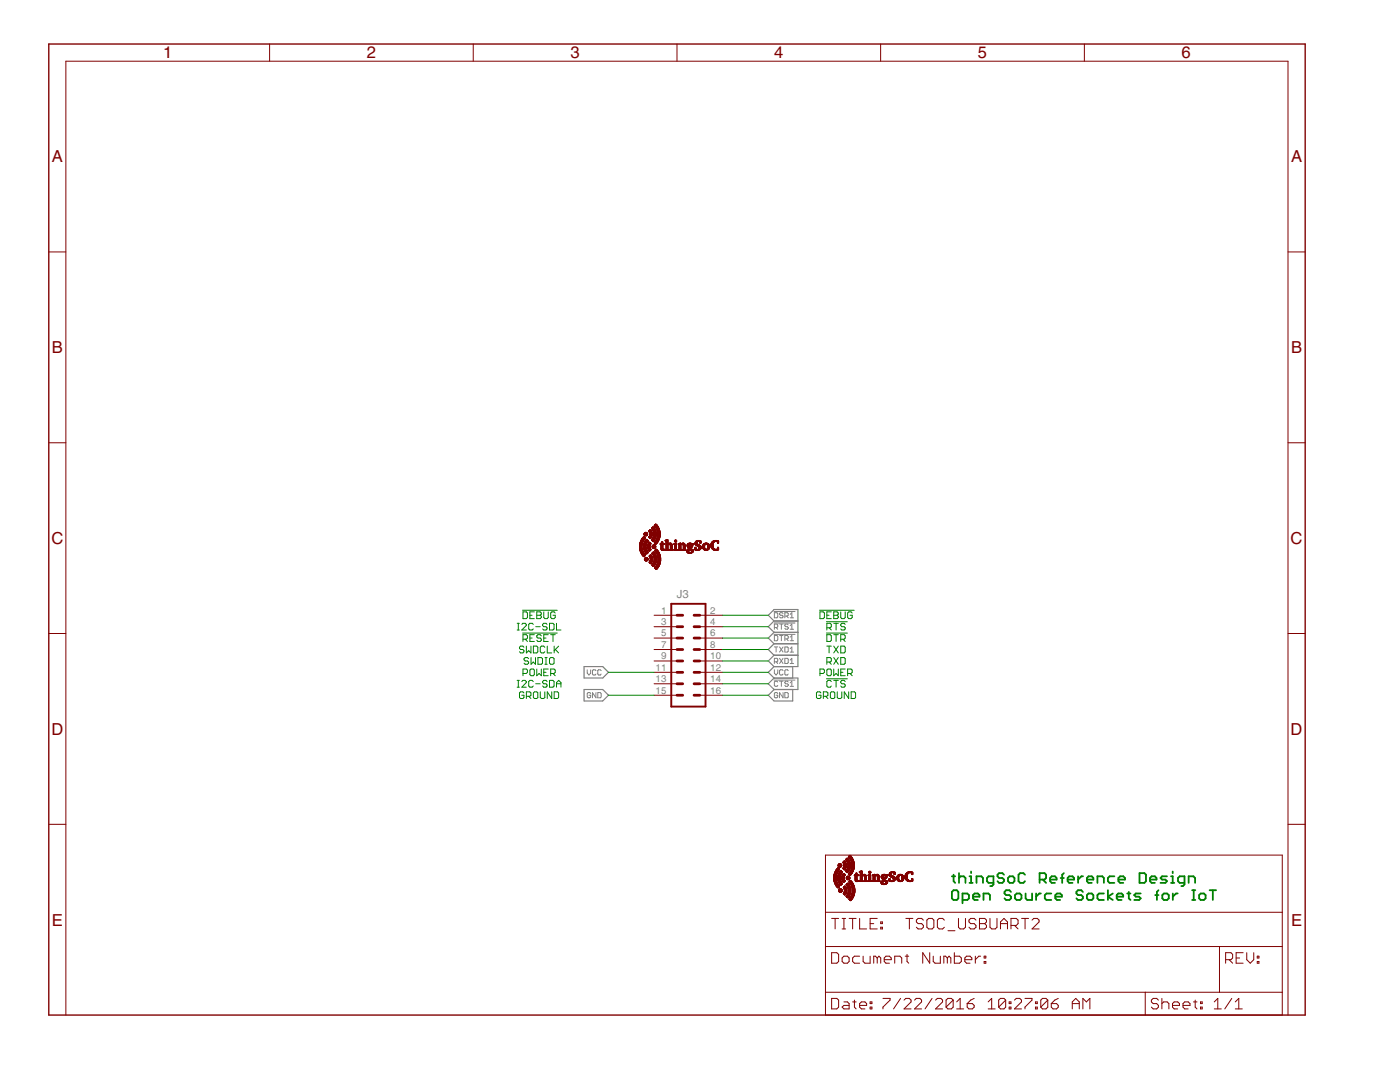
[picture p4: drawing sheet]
<svg xmlns="http://www.w3.org/2000/svg" width="279mm" height="216mm" viewBox="0 0 279 216" stroke-linecap="round" stroke-linejoin="round" font-family="sans-serif">
<defs><g id="words">
<g font-size="3.8" fill="#800000">
<text x="32.6" y="11.7">1</text>
<text x="73.2" y="11.7">2</text>
<text x="113.9" y="11.7">3</text>
<text x="154.5" y="11.7">4</text>
<text x="195.2" y="11.7">5</text>
<text x="235.8" y="11.7">6</text>
<text x="10.3" y="32.4">A</text>
<text x="257.7" y="32.4">A</text>
<text x="10.3" y="70.5">B</text>
<text x="257.7" y="70.5">B</text>
<text x="10.3" y="108.5">C</text>
<text x="257.6" y="108.5">C</text>
<text x="10.3" y="146.6">D</text>
<text x="257.6" y="146.6">D</text>
<text x="10.3" y="184.7">E</text>
<text x="257.7" y="184.7">E</text>
</g>
<text font-size="2.6" fill="#808080" x="135.1" y="119.3">J3</text>
<g font-size="2.2" fill="#808080">
<text x="131.9" y="122.4">1</text>
<text x="131.9" y="124.7">3</text>
<text x="141.8" y="122.4">2</text>
<text x="141.8" y="124.7">4</text>
<text x="131.9" y="127">5</text>
<text x="131.9" y="129.3">7</text>
<text x="131.9" y="131.6">9</text>
<text x="141.8" y="127">6</text>
<text x="141.8" y="129.3">8</text>
<text x="141.8" y="131.6">10</text>
<text x="130.8" y="133.8">11</text>
<text x="130.8" y="136.1">13</text>
<text x="141.8" y="133.8">12</text>
<text x="141.8" y="136.1">14</text>
<text x="130.8" y="138.4">15</text>
<text x="141.8" y="138.4">16</text>
</g>
</g></defs>
<g fill="none" stroke="#808080" stroke-width=".23">
<path d="M116.6 137.6h3.7l1.1 1.1-1.1 1.2h-3.7zM116.6 133h3.7l1.1 1.2-1.1 1.1h-3.7zM154.5 135.3h4.7v2.3h-4.7M154.5 137.6l-1.2 1.1 1.2 1.2h3.7v-2.3M154.5 123.9l-1.2-1.1 1.2-1.2h4.7v11.4h-4.7M154.5 133l-1.2 1.2 1.2 1.1M154.5 128.5l-1.2 1.1 1.2 1.1M154.5 130.7h4.7M154.5 128.5h4.7M154.5 130.7l-1.2 1.2 1.2 1.1M154.5 135.3l-1.2 1.1 1.2 1.2M154.5 123.9l-1.2 1.2 1.2 1.1"/>
<path d="M154.5 126.2h4.7M154.5 123.9h4.7M154.5 126.2l-1.2 1.1 1.2 1.2M158.2 133v2.3"/>
</g>
<g fill="none" stroke="#808080" stroke-width=".2">
<path d="M117.2 133.6v.7l.3 .4 .4-.4v-.7M117.9 138.4l-.2-.2h-.3l-.2 .2v.7l.2 .1h.3l.2-.1v-.4h-.4M118.9 133.8l-.1-.2h-.4l-.2 .2v.7l.2 .2h.4l.1-.2M118.9 138.2v1l-.7-1v1M119.3 138.2h.5l.2 .2v.7l-.2 .1h-.5zM120 133.8l-.2-.2h-.3l-.2 .2v.7l.2 .2h.3l.2-.2M154.5 135.7h4.2M154.5 124.3h4.2M154.5 126.6h4.2M154.5 122h4.2M154.5 122.3h.5l.2 .1v.7l-.2 .2h-.5zM154.5 125.2h.5l.2-.1v-.4l-.2-.2h-.5v1.1"/>
<path d="M154.5 126.8h.5l.2 .2v.7l-.2 .1h-.5zM154.5 132.1h.5l.2-.2v-.4l-.2-.1h-.5v1M154.5 133.6v.7l.4 .4 .3-.4v-.7M154.5 129.1h.7M154.9 129.1v1M154.9 132.1l.3 .3M154.9 125.2l.3 .4M155.2 138.4l-.2-.2h-.3l-.2 .2v.7l.2 .1h.3l.2-.1v-.4h-.3M155.2 136.1l-.2-.2h-.3l-.2 .2v.7l.2 .1h.3l.2-.1M155.6 129.1l.7 1M155.6 131.4l.7 1M155.6 135.9h.7"/>
<path d="M155.6 124.5h.7M155.6 126.8h.7M155.9 124.5v1.1M155.9 126.8v1M155.9 135.9v1M156.3 122.4l-.2-.1h-.4l-.1 .3 .1 .2h.4l.2 .3-.2 .2h-.4l-.1-.2M156.3 133.8l-.2-.2h-.4l-.1 .2v.7l.1 .2h.4l.2-.2M156.3 138.2v1l-.7-1v1M156.3 129.1l-.7 1M156.3 131.4l-.7 1M156.6 138.2h.5l.2 .2v.7l-.2 .1h-.5zM156.6 122.9h.5l.2-.1v-.4l-.2-.1h-.5v1"/>
<path d="M156.6 127.5h.5l.2-.2v-.3l-.2-.2h-.5v1M156.6 129.1h.5l.2 .2v.6l-.2 .2h-.5zM156.6 131.4h.5l.2 .1v.7l-.2 .2h-.5zM157 127.5l.3 .3M157 122.9l.3 .4M157.3 124.7l-.2-.2h-.3l-.2 .2 .2 .4h.3l.2 .1-.2 .4h-.3l-.2-.2M157.3 133.8l-.2-.2h-.3l-.2 .2v.7l.2 .2h.3l.2-.2M157.3 136.1l-.2-.2h-.3l-.2 .4 .2 .1h.3l.2 .4-.2 .1h-.3l-.2-.1M157.7 131.7l.3-.3v1M157.7 130.1h.7M157.7 129.4l.3-.3v1M157.7 122.6l.3-.3v1"/>
<path d="M157.7 124.9l.3-.4v1.1M157.7 127.1l.3-.3v1M157.7 136.3l.3-.4v1M157.7 132.4h.7M157.7 136.9h.7M157.7 125.6h.7M157.7 127.8h.7M157.7 123.3h.7"/>
</g>
<g fill="none" stroke="#800000" stroke-width=".2">
<path d="M53.8 8.8v3.4M94.4 8.8v3.4M135.1 8.8v3.4M175.7 8.8v3.4M216.4 8.8v3.4M9.7 50.3h3.4M257 50.3h3.5M9.7 88.3h3.4M257 88.3h3.5M9.7 126.4h3.4M130.5 122.8h4.6M130.5 125.1h4.6"/>
<path d="M130.5 127.3h4.6M130.5 129.6h4.6M130.5 131.9h4.6M130.5 134.2h4.6M130.5 136.4h4.6M130.5 138.7h4.6M139.7 122.8h4.5M139.7 125.1h4.5M139.7 127.3h4.5M139.7 129.6h4.5M139.7 131.9h4.5M139.7 134.2h4.5"/>
<path d="M139.7 136.4h4.5M139.7 138.7h4.5M257 126.4h3.5M9.7 164.5h3.4M164.7 170.6h91.2v31.9h-91.2zM257 164.5h3.5M164.7 188.9h91.2M164.7 198h91.2M164.7 182h91.2M166 190.1h1l.4 .3v1.5l-.4 .3h-1zM166 199.2h1l.4 .4v1.4l-.4 .3h-1zM166 183.3h1.4"/>
<path d="M166.7 183.3v2.1M168.1 191.2l.3-.4h.7l.4 .4v.7l-.4 .3h-.7l-.3-.3zM168.1 183.3h.7M168.1 185.4h.7M168.4 199.9h.7l.4 .4v1h-1.1l-.3-.3 .3-.4h1.1M168.4 183.3v2.1M169.5 183.3h1.4M170.2 199.9h.7M170.2 183.3v2.1M170.5 199.6v1.4l.4 .3M171.6 183.3v2.1h1.4M171.6 190.8h-1.1l-.3 .4v.7l.3 .3h1.1"/>
<path d="M172.3 190.8v1.1l.3 .3h1.1v-1.4M173.7 199.9h.3v.4h-.3zM173.7 184.3h.7M175.1 183.3h-1.4v2.1h1.4M175.1 191.2l-.4-.4h-.3v1.4M175.1 191.2l.3-.4 .4 .4v1M175.1 191.2v1M175.8 185h.3v.4h-.3zM175.8 184h.3v.3h-.3zM176.2 199.2h1.4v.4l-1.4 1.4v.3M176.5 191.5h1.4v-.3l-.4-.4h-.7l-.3 .4v.7l.3 .3h.7M178.6 192.2v-1.4h1l.4 .4v1"/>
<path d="M179.7 199.2l-1.4 2.1M180.4 199.6l.4-.4h.7l.3 .4v.3l-1.4 1.4h1.4M180.7 190.8h.7M180.8 183.3h1.4M181 190.4v1.5l.4 .3M181.5 183.3v2.1M182.5 199.6l.4-.4h.7l.3 .4v.3l-1.4 1.4h1.4M184.3 183.6l-.4-.3h-.7l-.3 .3v.4l.3 .3h.7l.4 .4v.3l-.4 .4h-.7l-.3-.4M185 183.6l.3-.3h.7l.4 .3v1.4l-.4 .4h-.7l-.3-.4zM185.5 190.1v2.1l-1.4-2.1v2.1M186 199.2l-1.4 2.1M186.2 190.8v1.1l.4 .3h1.1v-1.4"/>
<path d="M186.7 199.6l.4-.4h.7l.3 .4v.3l-1.4 1.4h1.4M188.5 183.6l-.4-.3h-.7l-.3 .3v1.4l.3 .4h.7l.4-.4M189.1 191.2l-.4-.4h-.3v1.4M189.1 191.2v1M189.1 191.2l.3-.4 .4 .4v1M189.2 185.7h1.4M190.2 199.6v1.4l-.3 .3h-.7l-.4-.3M190.2 199.6l-.3-.4h-.7l-.4 .4v1.4M190.2 199.6l-1.4 1.4M190.5 190.1v2.1h1l.4-.3v-.7l-.4-.4h-1M190.9 199.9l.7-.7v2.1M191.3 183.3v1.7l.3 .4h.7l.4-.4v-1.7"/>
<path d="M192.6 191.5h1.4v-.3l-.4-.4h-.7l-.3 .4v.7l.3 .3h.7M194.4 199.2l-.7 .4-.7 .7M194.6 190.8v1.4M194.8 183.6l-.4-.3h-.7l-.3 .3v.4l.3 .3h.7l.4 .4v.3l-.4 .4h-.7l-.3-.4M195.5 183.3h1l.4 .3v.4l-.4 .3 .4 .4v.3l-.4 .4h-1zM195.5 184.3h1M195.7 190.8h-.4l-.7 .7M196.4 191.9h.3v.3h-.3zM196.4 190.8h.3v.4h-.3zM197.2 199.9l.7-.7v2.1M197.6 183.3v1.7l.3 .4h.7l.4-.4v-1.7M199.7 184.3h1.4"/>
<path d="M199.7 185.4v-1.4l.7-.7 .7 .7v1.4M200.7 199.6v1.4l-.3 .3h-.7l-.4-.3M200.7 199.6l-.3-.4h-.7l-.4 .4v1.4M200.7 199.6l-1.4 1.4M201.4 199.9h.4v.4h-.4zM201.8 184.7h1l.4-.4v-.7l-.4-.3h-1v2.1M202.5 199.6l.3-.4h.7l.4 .4v.3l-1.4 1.4h1.4M202.5 184.7l.7 .7M203.9 183.3h1.4M204.6 199.2h1.4v.4l-1.4 1.4v.3M204.6 183.3v2.1M206 183.6l.3-.3h.7l.4 .3v.4l-1.4 1.4h1.4"/>
<path d="M206.7 199.9h.3v.4h-.3zM209.1 199.6v1.4l-.4 .3h-.7l-.3-.3M209.1 199.6l-.4-.4h-.7l-.3 .4v1.4M209.1 199.6l-1.4 1.4M211.2 199.2l-.7 .4-.7 .7M228.6 198v4.5M231.2 199.6l-.4-.4h-.7l-.3 .4v.3l.3 .4h.7l.4 .3v.4l-.4 .3h-.7l-.3-.3M231.9 199.2v2.1M238.2 199.9h.7M238.5 199.6v1.4l.4 .3M239.6 199.9h.3v.4h-.3zM242.3 199.9l.7-.7v2.1"/>
<path d="M243.4 188.9v9.1M244.6 191.5h1.1l.3-.3v-.8l-.3-.3h-1.1v2.1M245.3 191.5l.7 .7M245.8 199.2l-1.4 2.1M246.5 199.9l.7-.7v2.1M246.7 191.2h.7M248.1 190.1h-1.4v2.1h1.4M248.8 190.1v1.4l.7 .7 .7-.7v-1.4M250.9 191.9h.3v.3h-.3zM250.9 190.8h.3v.4h-.3zM13.1 202.5v-190.3h243.9v190.3M171.6 200.6h1.4v-.3l-.4-.4h-.7l-.3 .4v.7l.3 .3h.7"/>
<path d="M173.7 201h.3v.3h-.3zM190.9 201.3h1.4M193 200.3h1.1l.3 .3v.4l-.3 .3h-.7l-.4-.3zM197.2 201.3h1.4M201.4 201h.4v.3h-.4zM206.7 201h.3v.3h-.3zM209.8 200.3h1.1l.3 .3v.4l-.3 .3h-.7l-.4-.3zM214 200.3h1.4M214 201.3v-1.4l.7-.7 .7 .7v1.4M216.1 201.3v-2.1l.7 .7 .7-.7v2.1M231.9 200.3l.3-.4h.7l.4 .4v1M234 200.6h1.4v-.3l-.4-.4h-.7l-.3 .4v.7l.3 .3h.7"/>
<path d="M236.1 200.6h1.4v-.3l-.4-.4h-.7l-.3 .4v.7l.3 .3h.7M239.6 201h.3v.3h-.3zM242.3 201.3h1.4M246.5 201.3h1.4"/>
</g>
<path d="M9.7 8.8h250.8v193.7h-250.8z" fill="none" stroke="#800000" stroke-width=".28"/>
<g fill="#800000" stroke="#800000" stroke-width=".2">
<path d="M169.7 179.7h.1z"/>
<path d="M169.6 179.6l.2 .1z"/>
<path d="M169.6 179.6l.3 .1z"/>
<path d="M169.6 179.6h.3z"/>
<path d="M169.5 179.5l.4 .1z"/>
<path d="M169.5 179.5h.5z"/>
<path d="M169.4 179.5h.6z"/>
<path d="M169.4 179.4l.6 .1z"/>
<path d="M169.4 179.4l.7 .1z"/>
<path d="M169.4 179.4h.7z"/>
<path d="M169.4 179.3l.7 .1z"/>
<path d="M169.5 179.3l.6 .1z"/>
<path d="M169.5 179.3h.6z"/>
<path d="M169.5 179.2l.6 .1z"/>
<path d="M169.5 179.2l.7 .1z"/>
<path d="M169.5 179.2h.7z"/>
<path d="M169.6 179.2h.6z"/>
<path d="M169.6 179.1l.6 .1z"/>
<path d="M169.1 179.1l.1 .1z"/>
<path d="M169.1 179.1h.1z"/>
<path d="M169.7 179.1h.5z"/>
<path d="M169.1 179.1h.2z"/>
<path d="M169.7 179.1h.6z"/>
<path d="M169 179l.3 .1z"/>
<path d="M169.7 179l.6 .1z"/>
<path d="M169 179h.3z"/>
<path d="M169.7 179h.6z"/>
<path d="M168.9 179h.5z"/>
<path d="M169.8 179h.5z"/>
<path d="M168.9 178.9l.5 .1z"/>
<path d="M169.8 178.9l.5 .1z"/>
<path d="M168.9 178.9h.5z"/>
<path d="M169.8 178.9h.5z"/>
<path d="M168.8 178.8l.6 .1z"/>
<path d="M169.8 178.8l.6 .1z"/>
<path d="M168.9 178.8h.6z"/>
<path d="M169.8 178.8h.6z"/>
<path d="M168.9 178.7l.6 .1z"/>
<path d="M169.9 178.7l.5 .1z"/>
<path d="M169 178.7l.5 .1z"/>
<path d="M169 178.7h.5z"/>
<path d="M169.9 178.7h.5z"/>
<path d="M169.9 178.7h.6z"/>
<path d="M169 178.6l.6 .1z"/>
<path d="M169.9 178.6l.6 .1z"/>
<path d="M169 178.6h.6z"/>
<path d="M169.9 178.6h.6z"/>
<path d="M169.1 178.6h.5z"/>
<path d="M168.5 178.5l.2 .1z"/>
<path d="M169.1 178.5l.5 .1z"/>
<path d="M169.9 178.5l.6 .1z"/>
<path d="M170 178.5l.5 .1z"/>
<path d="M168.5 178.5h.2z"/>
<path d="M169.1 178.5h.5z"/>
<path d="M170 178.5h.5z"/>
<path d="M168.4 178.5h.3z"/>
<path d="M168.4 178.4l.3 .1z"/>
<path d="M169.1 178.4l.5 .1z"/>
<path d="M170 178.4l.5 .1z"/>
<path d="M168.4 178.4l.4 .1z"/>
<path d="M169.1 178.4l.6 .1z"/>
<path d="M168.4 178.4h.4z"/>
<path d="M169.1 178.4h.6z"/>
<path d="M170 178.4h.5z"/>
<path d="M168.3 178.4h.5z"/>
<path d="M169.2 178.4h.5z"/>
<path d="M168.3 178.3l.5 .1z"/>
<path d="M169.2 178.3l.5 .1z"/>
<path d="M170 178.3l.5 .1z"/>
<path d="M168.3 178.3h.5z"/>
<path d="M169.2 178.3h.5z"/>
<path d="M170 178.3h.5z"/>
<path d="M168.3 178.2l.5 .1z"/>
<path d="M169.2 178.2l.5 .1z"/>
<path d="M170 178.2l.5 .1z"/>
<path d="M168.3 178.2l.6 .1z"/>
<path d="M170.1 178.2l.5 .1z"/>
<path d="M168.4 178.2h.5z"/>
<path d="M169.2 178.2h.5z"/>
<path d="M170.1 178.2h.5z"/>
<path d="M168.3 178.2h.6z"/>
<path d="M168.4 178.1l.5 .1z"/>
<path d="M169.3 178.1l.4 .1z"/>
<path d="M170.1 178.1l.5 .1z"/>
<path d="M168.4 178.1h.5z"/>
<path d="M169.2 178.1h.6z"/>
<path d="M170.1 178.1h.5z"/>
<path d="M168.4 178l.6 .1z"/>
<path d="M169.3 178l.5 .1z"/>
<path d="M170.1 178l.5 .1z"/>
<path d="M167.6 178l.2 .1z"/>
<path d="M167.6 178h.3z"/>
<path d="M168.5 178h.5z"/>
<path d="M169.3 178h.5z"/>
<path d="M170.1 178h.5z"/>
<path d="M167.5 178h.4z"/>
<path d="M167.5 177.9l.5 .1z"/>
<path d="M168.5 177.9l.5 .1z"/>
<path d="M169.3 177.9l.5 .1z"/>
<path d="M170.1 177.9l.5 .1z"/>
<path d="M167.4 177.9h.6z"/>
<path d="M168.5 177.9h.5z"/>
<path d="M169.3 177.9h.5z"/>
<path d="M170.1 177.9h.5z"/>
<path d="M167.4 177.8l.7 .1z"/>
<path d="M168.5 177.8l.5 .1z"/>
<path d="M169.3 177.8l.5 .1z"/>
<path d="M170.1 177.8l.5 .1z"/>
<path d="M167.4 177.8h.7z"/>
<path d="M168.5 177.8h.5z"/>
<path d="M169.3 177.8h.5z"/>
<path d="M170.1 177.8h.5z"/>
<path d="M167.4 177.8h.6z"/>
<path d="M167.4 177.7l.6 .1z"/>
<path d="M168.5 177.7l.5 .1z"/>
<path d="M169.3 177.7l.5 .1z"/>
<path d="M170.1 177.7l.5 .1z"/>
<path d="M167.4 177.7l.7 .1z"/>
<path d="M167.3 177.7h.8z"/>
<path d="M168.5 177.7h.5z"/>
<path d="M169.3 177.7h.5z"/>
<path d="M170.1 177.7h.5z"/>
<path d="M167.4 177.7h.7z"/>
<path d="M167.4 177.6l.7 .1z"/>
<path d="M168.5 177.6l.5 .1z"/>
<path d="M169.3 177.6l.5 .1z"/>
<path d="M170.1 177.6l.5 .1z"/>
<path d="M167.4 177.6h.6z"/>
<path d="M168.5 177.6h.5z"/>
<path d="M169.3 177.6h.5z"/>
<path d="M170.1 177.6h.5z"/>
<path d="M167.4 177.6h.7z"/>
<path d="M167.4 177.5l.7 .1z"/>
<path d="M168.5 177.5l.5 .1z"/>
<path d="M169.3 177.5l.5 .1z"/>
<path d="M170.1 177.5l.5 .1z"/>
<path d="M167.4 177.5h.6z"/>
<path d="M168.5 177.5h.5z"/>
<path d="M169.3 177.5h.5z"/>
<path d="M170.1 177.5h.5z"/>
<path d="M167.4 177.4l.6 .1z"/>
<path d="M168.5 177.4l.5 .1z"/>
<path d="M169.3 177.4l.5 .1z"/>
<path d="M170.1 177.4l.5 .1z"/>
<path d="M167.5 177.4l.5 .1z"/>
<path d="M167.5 177.4h.5z"/>
<path d="M168.5 177.4h.5z"/>
<path d="M169.3 177.4h.5z"/>
<path d="M170.1 177.4h.5z"/>
<path d="M167.5 177.4h.4z"/>
<path d="M167.6 177.4h.3z"/>
<path d="M167.6 177.3l.2 .1z"/>
<path d="M168.4 177.3l.6 .1z"/>
<path d="M169.3 177.3l.5 .1z"/>
<path d="M170.1 177.3l.5 .1z"/>
<path d="M168.4 177.3h.5z"/>
<path d="M169.2 177.3h.6z"/>
<path d="M170.1 177.3h.5z"/>
<path d="M168.4 177.2l.5 .1z"/>
<path d="M169.2 177.2l.6 .1z"/>
<path d="M170.1 177.2l.5 .1z"/>
<path d="M169.3 177.2l.4 .1z"/>
<path d="M168.4 177.2h.5z"/>
<path d="M169.2 177.2h.5z"/>
<path d="M170.1 177.2h.5z"/>
<path d="M168.3 177.2h.6z"/>
<path d="M168.4 177.1l.5 .1z"/>
<path d="M169.2 177.1l.5 .1z"/>
<path d="M170.1 177.1l.5 .1z"/>
<path d="M167.2 177.1l.1 .1z"/>
<path d="M168.3 177.1l.6 .1z"/>
<path d="M167.2 177.1h.1z"/>
<path d="M168.3 177.1h.6z"/>
<path d="M169.2 177.1h.5z"/>
<path d="M170.1 177.1h.5z"/>
<path d="M167.2 177.1h.2z"/>
<path d="M168.3 177.1h.5z"/>
<path d="M170 177.1h.5z"/>
<path d="M167.1 177.1h.3z"/>
<path d="M167.1 177l.3 .1z"/>
<path d="M168.3 177l.5 .1z"/>
<path d="M169.2 177l.5 .1z"/>
<path d="M170 177l.5 .1z"/>
<path d="M167 177h.5z"/>
<path d="M168.3 177h.5z"/>
<path d="M169.2 177h.5z"/>
<path d="M170 177h.5z"/>
<path d="M168.4 177h.4z"/>
<path d="M169.1 177h.6z"/>
<path d="M167 176.9l.5 .1z"/>
<path d="M168.4 176.9l.3 .1z"/>
<path d="M169.1 176.9l.5 .1z"/>
<path d="M170 176.9l.5 .1z"/>
<path d="M167 176.9h.6z"/>
<path d="M168.5 176.9h.2z"/>
<path d="M169.1 176.9h.5z"/>
<path d="M170 176.9h.5z"/>
<path d="M166.9 176.8l.7 .1z"/>
<path d="M168.5 176.8l.2 .1z"/>
<path d="M169.1 176.8l.5 .1z"/>
<path d="M170 176.8l.5 .1z"/>
<path d="M166.9 176.8h.6z"/>
<path d="M168.5 176.8h.2z"/>
<path d="M169.1 176.8h.5z"/>
<path d="M170 176.8h.5z"/>
<path d="M169.9 176.8h.6z"/>
<path d="M169 176.8h.6z"/>
<path d="M166.9 176.7l.5 .1z"/>
<path d="M169 176.7l.6 .1z"/>
<path d="M169.9 176.7l.5 .1z"/>
<path d="M166.8 176.7l.7 .1z"/>
<path d="M169.9 176.7l.6 .1z"/>
<path d="M166.8 176.7h.6z"/>
<path d="M169 176.7h.5z"/>
<path d="M169.9 176.7h.5z"/>
<path d="M168.9 176.7h.6z"/>
<path d="M166.8 176.6l.6 .1z"/>
<path d="M168.9 176.6l.6 .1z"/>
<path d="M169.9 176.6l.5 .1z"/>
<path d="M166.8 176.6l.5 .1z"/>
<path d="M169.8 176.6l.6 .1z"/>
<path d="M166.8 176.6h.5z"/>
<path d="M167.7 176.6h.2z"/>
<path d="M168.9 176.6h.6z"/>
<path d="M169.9 176.6h.5z"/>
<path d="M169.8 176.6h.6z"/>
<path d="M166.7 176.5l.6 .1z"/>
<path d="M167.7 176.5l.2 .1z"/>
<path d="M168.8 176.5l.6 .1z"/>
<path d="M169.8 176.5l.6 .1z"/>
<path d="M169.8 176.5l.5 .1z"/>
<path d="M166.7 176.5h.6z"/>
<path d="M167.7 176.5h.3z"/>
<path d="M168.9 176.5h.5z"/>
<path d="M169.8 176.5h.5z"/>
<path d="M176.2 176.5h.4z"/>
<path d="M166.7 176.4l.6 .1z"/>
<path d="M167.6 176.4l.4 .1z"/>
<path d="M168.9 176.4l.5 .1z"/>
<path d="M169.8 176.4l.5 .1z"/>
<path d="M176.1 176.4l.6 .1z"/>
<path d="M166.7 176.4l.5 .1z"/>
<path d="M166.7 176.4h.5z"/>
<path d="M167.6 176.4h.5z"/>
<path d="M168.9 176.4h.5z"/>
<path d="M169.8 176.4h.5z"/>
<path d="M176 176.4h.8z"/>
<path d="M169 176.4h.3z"/>
<path d="M169.7 176.4h.6z"/>
<path d="M166.6 176.4h.6z"/>
<path d="M175.9 176.4h1z"/>
<path d="M166.6 176.3l.6 .1z"/>
<path d="M167.6 176.3l.5 .1z"/>
<path d="M169 176.3l.3 .1z"/>
<path d="M169.7 176.3l.5 .1z"/>
<path d="M175.9 176.3l1 .1z"/>
<path d="M167.5 176.3l.6 .1z"/>
<path d="M169.7 176.3l.6 .1z"/>
<path d="M175.9 176.3l.5 .1z"/>
<path d="M176.6 176.3l.4 .1z"/>
<path d="M166.6 176.3h.6z"/>
<path d="M167.5 176.3h.6z"/>
<path d="M169.1 176.3h.2z"/>
<path d="M169.7 176.3h.5z"/>
<path d="M175.9 176.3h.4z"/>
<path d="M176.7 176.3h.3z"/>
<path d="M166.6 176.3h.5z"/>
<path d="M169.1 176.3h.1z"/>
<path d="M166.6 176.2l.5 .1z"/>
<path d="M167.5 176.2l.6 .1z"/>
<path d="M169.1 176.2l.1 .1z"/>
<path d="M169.6 176.2l.6 .1z"/>
<path d="M175.8 176.2l.5 .1z"/>
<path d="M176.7 176.2l.3 .1z"/>
<path d="M175.9 176.2l.3 .1z"/>
<path d="M176.7 176.2l.4 .1z"/>
<path d="M166.6 176.2h.5z"/>
<path d="M167.4 176.2h.6z"/>
<path d="M169.6 176.2h.6z"/>
<path d="M175.8 176.2h.4z"/>
<path d="M176.7 176.2h.4z"/>
<path d="M176.8 176.2h.3z"/>
<path d="M166.6 176.1l.5 .1z"/>
<path d="M167.4 176.1l.6 .1z"/>
<path d="M169.5 176.1l.6 .1z"/>
<path d="M175.8 176.1l.4 .1z"/>
<path d="M176.8 176.1l.3 .1z"/>
<path d="M169.5 176.1l.7 .1z"/>
<path d="M166.6 176.1h.5z"/>
<path d="M167.4 176.1h.6z"/>
<path d="M169.5 176.1h.6z"/>
<path d="M175.8 176.1h.4z"/>
<path d="M176.8 176.1h.3z"/>
<path d="M166.5 176.1h.5z"/>
<path d="M167.4 176.1h.5z"/>
<path d="M166.5 176l.5 .1z"/>
<path d="M167.4 176l.5 .1z"/>
<path d="M169.5 176l.6 .1z"/>
<path d="M175.8 176l.4 .1z"/>
<path d="M176.8 176l.3 .1z"/>
<path d="M168.3 176l.1 .1z"/>
<path d="M169.4 176l.7 .1z"/>
<path d="M166.5 176h.5z"/>
<path d="M167.3 176h.6z"/>
<path d="M168.3 176h.1z"/>
<path d="M169.4 176h.7z"/>
<path d="M175.8 176h.4z"/>
<path d="M176.8 176h.3z"/>
<path d="M168.3 176h.2z"/>
<path d="M175.9 176h.3z"/>
<path d="M166.5 175.9l.5 .1z"/>
<path d="M167.3 175.9l.6 .1z"/>
<path d="M168.3 175.9l.2 .1z"/>
<path d="M169.4 175.9l.6 .1z"/>
<path d="M175.9 175.9l.3 .1z"/>
<path d="M176.8 175.9l.3 .1z"/>
<path d="M168.2 175.9l.3 .1z"/>
<path d="M176.7 175.9l.4 .1z"/>
<path d="M166.5 175.9h.5z"/>
<path d="M167.3 175.9h.5z"/>
<path d="M168.2 175.9h.4z"/>
<path d="M169.4 175.9h.6z"/>
<path d="M175.9 175.9h.3z"/>
<path d="M176.7 175.9h.4z"/>
<path d="M167.3 175.9h.6z"/>
<path d="M169.5 175.9h.5z"/>
<path d="M170.9 175.9h.2z"/>
<path d="M176.6 175.9h.5z"/>
<path d="M177.8 175.9h.3z"/>
<path d="M179.5 175.9h.3z"/>
<path d="M181.4 175.9h.4z"/>
<path d="M169.5 175.9h.4z"/>
<path d="M170.8 175.9h.4z"/>
<path d="M171.5 175.9h.7z"/>
<path d="M172.4 175.9h.7z"/>
<path d="M173.2 175.9h.7z"/>
<path d="M174.1 175.9h.7z"/>
<path d="M175 175.9h.6z"/>
<path d="M176.5 175.9h.6z"/>
<path d="M177.7 175.9h.5z"/>
<path d="M179.4 175.9h.5z"/>
<path d="M181.3 175.9h.6z"/>
<path d="M166.5 175.8l.5 .1z"/>
<path d="M167.3 175.8l.5 .1z"/>
<path d="M168.2 175.8l.4 .1z"/>
<path d="M169.5 175.8l.4 .1z"/>
<path d="M170.8 175.8l.5 .1z"/>
<path d="M171.5 175.8l.7 .1z"/>
<path d="M172.4 175.8l.7 .1z"/>
<path d="M173.2 175.8l.7 .1z"/>
<path d="M174.1 175.8l.7 .1z"/>
<path d="M175 175.8l.6 .1z"/>
<path d="M176 175.8l.3 .1z"/>
<path d="M176.3 175.8l.8 .1z"/>
<path d="M177.5 175.8l.8 .1z"/>
<path d="M179.3 175.8l.7 .1z"/>
<path d="M181.2 175.8l.8 .1z"/>
<path d="M170.7 175.8l.7 .1z"/>
<path d="M176 175.8l1.1 .1z"/>
<path d="M177.5 175.8l.9 .1z"/>
<path d="M181.2 175.8l.9 .1z"/>
<path d="M166.5 175.8h.5z"/>
<path d="M167.3 175.8h.5z"/>
<path d="M168.1 175.8h.6z"/>
<path d="M169.5 175.8h.4z"/>
<path d="M170.7 175.8h.7z"/>
<path d="M171.5 175.8h.7z"/>
<path d="M172.4 175.8h.7z"/>
<path d="M173.2 175.8h.7z"/>
<path d="M174.1 175.8h.7z"/>
<path d="M175 175.8h.6z"/>
<path d="M176.1 175.8h1z"/>
<path d="M177.4 175.8h1z"/>
<path d="M179.3 175.8h.8z"/>
<path d="M181.1 175.8h1.1z"/>
<path d="M166.5 175.8h.4z"/>
<path d="M169.6 175.8h.2z"/>
<path d="M166.4 175.7l.5 .1z"/>
<path d="M167.3 175.7l.5 .1z"/>
<path d="M168.1 175.7l.6 .1z"/>
<path d="M169.6 175.7l.2 .1z"/>
<path d="M170.7 175.7l.7 .1z"/>
<path d="M171.5 175.7l.7 .1z"/>
<path d="M172.4 175.7l.7 .1z"/>
<path d="M173.2 175.7l.7 .1z"/>
<path d="M174.1 175.7l.7 .1z"/>
<path d="M175 175.7l.6 .1z"/>
<path d="M176.1 175.7l.9 .1z"/>
<path d="M177.4 175.7l1.1 .1z"/>
<path d="M179.2 175.7l.9 .1z"/>
<path d="M181.1 175.7l1.1 .1z"/>
<path d="M171.7 175.7l.4 .1z"/>
<path d="M172.5 175.7l.4 .1z"/>
<path d="M173.4 175.7l.4 .1z"/>
<path d="M174.2 175.7l.4 .1z"/>
<path d="M175.1 175.7l.4 .1z"/>
<path d="M179.2 175.7l.4 .1z"/>
<path d="M179.7 175.7l.5 .1z"/>
<path d="M181 175.7l1.2 .1z"/>
<path d="M166.4 175.7h.5z"/>
<path d="M167.3 175.7h.5z"/>
<path d="M168.1 175.7h.5z"/>
<path d="M169.7 175.7h.1z"/>
<path d="M170.7 175.7h.7z"/>
<path d="M171.7 175.7h.3z"/>
<path d="M172.6 175.7h.3z"/>
<path d="M173.4 175.7h.4z"/>
<path d="M174.3 175.7h.3z"/>
<path d="M175.1 175.7h.4z"/>
<path d="M176.1 175.7h.8z"/>
<path d="M177.4 175.7h.4z"/>
<path d="M178.1 175.7h.4z"/>
<path d="M179.2 175.7h.3z"/>
<path d="M179.8 175.7h.4z"/>
<path d="M181 175.7h.5z"/>
<path d="M181.8 175.7h.4z"/>
<path d="M170.7 175.7h.5z"/>
<path d="M178.1 175.7h.5z"/>
<path d="M179.1 175.7h.4z"/>
<path d="M181.9 175.7h.3z"/>
<path d="M166.4 175.6l.5 .1z"/>
<path d="M167.2 175.6l.5 .1z"/>
<path d="M168.1 175.6l.5 .1z"/>
<path d="M170.7 175.6l.4 .1z"/>
<path d="M171.7 175.6l.3 .1z"/>
<path d="M172.6 175.6l.3 .1z"/>
<path d="M173.4 175.6l.4 .1z"/>
<path d="M174.3 175.6l.3 .1z"/>
<path d="M175.1 175.6l.4 .1z"/>
<path d="M176.1 175.6l.7 .1z"/>
<path d="M177.4 175.6l.3 .1z"/>
<path d="M178.2 175.6l.4 .1z"/>
<path d="M179.1 175.6l.4 .1z"/>
<path d="M179.9 175.6l.3 .1z"/>
<path d="M180.9 175.6l.5 .1z"/>
<path d="M181.9 175.6l.3 .1z"/>
<path d="M170.7 175.6l.3 .1z"/>
<path d="M176.1 175.6l.6 .1z"/>
<path d="M179.9 175.6l.4 .1z"/>
<path d="M166.4 175.6h.5z"/>
<path d="M167.2 175.6h.5z"/>
<path d="M168 175.6h.6z"/>
<path d="M170.7 175.6h.3z"/>
<path d="M171.7 175.6h.3z"/>
<path d="M172.6 175.6h.3z"/>
<path d="M173.4 175.6h.4z"/>
<path d="M174.3 175.6h.3z"/>
<path d="M175.1 175.6h.4z"/>
<path d="M176.1 175.6h.5z"/>
<path d="M177.4 175.6h.3z"/>
<path d="M178.2 175.6h.4z"/>
<path d="M179.1 175.6h.4z"/>
<path d="M179.9 175.6h.4z"/>
<path d="M180.9 175.6h.4z"/>
<path d="M181.9 175.6h.3z"/>
<path d="M168.1 175.6h.5z"/>
<path d="M176.1 175.6h.3z"/>
<path d="M176.1 175.6h.2z"/>
<path d="M178.3 175.6h.3z"/>
<path d="M179 175.6h.4z"/>
<path d="M180.8 175.6h.5z"/>
<path d="M166.4 175.5l.5 .1z"/>
<path d="M167.2 175.5l.5 .1z"/>
<path d="M168 175.5l.6 .1z"/>
<path d="M170.7 175.5l.3 .1z"/>
<path d="M171.7 175.5l.3 .1z"/>
<path d="M172.6 175.5l.3 .1z"/>
<path d="M173.4 175.5l.4 .1z"/>
<path d="M174.3 175.5l.3 .1z"/>
<path d="M175.1 175.5l.4 .1z"/>
<path d="M176.1 175.5l.2 .1z"/>
<path d="M177.4 175.5l.3 .1z"/>
<path d="M178.3 175.5l.4 .1z"/>
<path d="M179 175.5l.4 .1z"/>
<path d="M179.9 175.5l.4 .1z"/>
<path d="M180.8 175.5l.4 .1z"/>
<path d="M181.9 175.5l.3 .1z"/>
<path d="M168 175.5l.5 .1z"/>
<path d="M169.2 175.5l.2 .1z"/>
<path d="M166.4 175.5h.5z"/>
<path d="M167.2 175.5h.5z"/>
<path d="M168 175.5h.5z"/>
<path d="M169.1 175.5h.4z"/>
<path d="M170.7 175.5h.3z"/>
<path d="M171.7 175.5h.3z"/>
<path d="M172.6 175.5h.3z"/>
<path d="M173.4 175.5h.4z"/>
<path d="M174.3 175.5h.3z"/>
<path d="M175.1 175.5h.4z"/>
<path d="M176.1 175.5h.2z"/>
<path d="M177.4 175.5h.3z"/>
<path d="M178.3 175.5h.4z"/>
<path d="M179 175.5h.4z"/>
<path d="M179.9 175.5h.4z"/>
<path d="M180.8 175.5h.4z"/>
<path d="M181.9 175.5h.3z"/>
<path d="M180 175.5h.3z"/>
<path d="M169 175.5h.5z"/>
<path d="M176.1 175.5h.3z"/>
<path d="M180.7 175.5h.5z"/>
<path d="M166.4 175.4l.5 .1z"/>
<path d="M167.2 175.4l.5 .1z"/>
<path d="M168 175.4l.5 .1z"/>
<path d="M169 175.4l.5 .1z"/>
<path d="M170.7 175.4l.3 .1z"/>
<path d="M171.7 175.4l.3 .1z"/>
<path d="M172.6 175.4l.3 .1z"/>
<path d="M173.4 175.4l.4 .1z"/>
<path d="M174.3 175.4l.3 .1z"/>
<path d="M175.1 175.4l.4 .1z"/>
<path d="M176.2 175.4l.1 .1z"/>
<path d="M177.4 175.4l.2 .1z"/>
<path d="M178.3 175.4l.4 .1z"/>
<path d="M179 175.4l.4 .1z"/>
<path d="M180 175.4l.3 .1z"/>
<path d="M180.7 175.4l.5 .1z"/>
<path d="M181.9 175.4l.3 .1z"/>
<path d="M176.2 175.4l.2 .1z"/>
<path d="M180 175.4l.4 .1z"/>
<path d="M180.7 175.4l.4 .1z"/>
<path d="M166.4 175.4h.5z"/>
<path d="M167.2 175.4h.5z"/>
<path d="M168 175.4h.5z"/>
<path d="M169 175.4h.5z"/>
<path d="M170.7 175.4h.3z"/>
<path d="M171.7 175.4h.3z"/>
<path d="M172.6 175.4h.3z"/>
<path d="M173.4 175.4h.4z"/>
<path d="M174.3 175.4h.3z"/>
<path d="M175.1 175.4h.4z"/>
<path d="M176.2 175.4h.4z"/>
<path d="M177.4 175.4h.2z"/>
<path d="M178.3 175.4h.4z"/>
<path d="M179 175.4h.4z"/>
<path d="M180 175.4h.4z"/>
<path d="M180.7 175.4h.4z"/>
<path d="M181.9 175.4h.3z"/>
<path d="M166.4 175.3l.5 .1z"/>
<path d="M167.2 175.3l.5 .1z"/>
<path d="M168 175.3l.5 .1z"/>
<path d="M169 175.3l.6 .1z"/>
<path d="M170.7 175.3l.3 .1z"/>
<path d="M171.7 175.3l.3 .1z"/>
<path d="M172.6 175.3l.3 .1z"/>
<path d="M173.4 175.3l.4 .1z"/>
<path d="M174.3 175.3l.3 .1z"/>
<path d="M175.1 175.3l.4 .1z"/>
<path d="M176.2 175.3l.5 .1z"/>
<path d="M177.4 175.3l.2 .1z"/>
<path d="M178.3 175.3l.4 .1z"/>
<path d="M179 175.3l.4 .1z"/>
<path d="M180 175.3l.4 .1z"/>
<path d="M180.7 175.3l.4 .1z"/>
<path d="M181.9 175.3l.3 .1z"/>
<path d="M168.9 175.3l.7 .1z"/>
<path d="M176.1 175.3l.6 .1z"/>
<path d="M166.4 175.3h.5z"/>
<path d="M167.2 175.3h.5z"/>
<path d="M168 175.3h.4z"/>
<path d="M168.9 175.3h.7z"/>
<path d="M170.7 175.3h.3z"/>
<path d="M171.7 175.3h.3z"/>
<path d="M172.6 175.3h.3z"/>
<path d="M173.4 175.3h.4z"/>
<path d="M174.3 175.3h.3z"/>
<path d="M175.1 175.3h.4z"/>
<path d="M176.1 175.3h.7z"/>
<path d="M177.4 175.3h.2z"/>
<path d="M178.3 175.3h.4z"/>
<path d="M179 175.3h.3z"/>
<path d="M180 175.3h.4z"/>
<path d="M180.7 175.3h.4z"/>
<path d="M181.9 175.3h.3z"/>
<path d="M176 175.3h.8z"/>
<path d="M178.2 175.3h.5z"/>
<path d="M166.4 175.2l.5 .1z"/>
<path d="M167.2 175.2l.5 .1z"/>
<path d="M168 175.2l.4 .1z"/>
<path d="M168.9 175.2l.7 .1z"/>
<path d="M170.7 175.2l.3 .1z"/>
<path d="M171.7 175.2l.3 .1z"/>
<path d="M172.6 175.2l.3 .1z"/>
<path d="M173.4 175.2l.4 .1z"/>
<path d="M174.3 175.2l.3 .1z"/>
<path d="M175.1 175.2l.4 .1z"/>
<path d="M176 175.2l.4 .1z"/>
<path d="M176.5 175.2l.4 .1z"/>
<path d="M178.2 175.2l.5 .1z"/>
<path d="M179 175.2l.3 .1z"/>
<path d="M180 175.2l.4 .1z"/>
<path d="M180.7 175.2l.4 .1z"/>
<path d="M176 175.2l.3 .1z"/>
<path d="M176.6 175.2l.3 .1z"/>
<path d="M166.4 175.2h.5z"/>
<path d="M167.2 175.2h.5z"/>
<path d="M168 175.2h.4z"/>
<path d="M168.9 175.2h.7z"/>
<path d="M170.7 175.2h.3z"/>
<path d="M171.7 175.2h.3z"/>
<path d="M172.6 175.2h.3z"/>
<path d="M173.4 175.2h.4z"/>
<path d="M174.3 175.2h.3z"/>
<path d="M175.1 175.2h.4z"/>
<path d="M176 175.2h.3z"/>
<path d="M176.6 175.2h.3z"/>
<path d="M178.2 175.2h.5z"/>
<path d="M179 175.2h.3z"/>
<path d="M180 175.2h.4z"/>
<path d="M180.7 175.2h.3z"/>
<path d="M168.9 175.2h.8z"/>
<path d="M175.9 175.2h.4z"/>
<path d="M180.6 175.2h.5z"/>
<path d="M176.6 175.2h.4z"/>
<path d="M178.1 175.2h.6z"/>
<path d="M166.4 175.1l.5 .1z"/>
<path d="M167.2 175.1l.5 .1z"/>
<path d="M168 175.1l.4 .1z"/>
<path d="M168.9 175.1l.7 .1z"/>
<path d="M170.7 175.1l.3 .1z"/>
<path d="M171.7 175.1l.3 .1z"/>
<path d="M172.6 175.1l.3 .1z"/>
<path d="M173.4 175.1l.4 .1z"/>
<path d="M174.3 175.1l.3 .1z"/>
<path d="M175.1 175.1l.4 .1z"/>
<path d="M175.9 175.1l.4 .1z"/>
<path d="M176.6 175.1l.4 .1z"/>
<path d="M178.1 175.1l.5 .1z"/>
<path d="M179 175.1l.3 .1z"/>
<path d="M180 175.1l.4 .1z"/>
<path d="M180.6 175.1l.5 .1z"/>
<path d="M178 175.1l.7 .1z"/>
<path d="M166.4 175.1h.5z"/>
<path d="M167.2 175.1h.5z"/>
<path d="M168 175.1h.4z"/>
<path d="M168.9 175.1h.7z"/>
<path d="M170.7 175.1h.3z"/>
<path d="M171.7 175.1h.3z"/>
<path d="M172.6 175.1h.3z"/>
<path d="M173.4 175.1h.4z"/>
<path d="M174.3 175.1h.3z"/>
<path d="M175.1 175.1h.4z"/>
<path d="M175.9 175.1h.4z"/>
<path d="M176.6 175.1h.4z"/>
<path d="M178 175.1h.6z"/>
<path d="M179 175.1h.3z"/>
<path d="M180 175.1h.4z"/>
<path d="M180.6 175.1h.4z"/>
<path d="M166.4 175l.5 .1z"/>
<path d="M167.2 175l.5 .1z"/>
<path d="M168 175l.4 .1z"/>
<path d="M168.9 175l.7 .1z"/>
<path d="M170.7 175l.3 .1z"/>
<path d="M171.7 175l.3 .1z"/>
<path d="M172.6 175l.3 .1z"/>
<path d="M173.4 175l.4 .1z"/>
<path d="M174.3 175l.3 .1z"/>
<path d="M175.1 175l.4 .1z"/>
<path d="M175.9 175l.4 .1z"/>
<path d="M176.6 175l.4 .1z"/>
<path d="M177.9 175l.7 .1z"/>
<path d="M179 175l.3 .1z"/>
<path d="M180 175l.4 .1z"/>
<path d="M180.6 175l.4 .1z"/>
<path d="M166.4 175h.5z"/>
<path d="M167.2 175h.5z"/>
<path d="M168 175h.4z"/>
<path d="M168.9 175h.7z"/>
<path d="M170.7 175h.3z"/>
<path d="M171.7 175h.3z"/>
<path d="M172.6 175h.3z"/>
<path d="M173.4 175h.4z"/>
<path d="M174.3 175h.3z"/>
<path d="M175.1 175h.4z"/>
<path d="M175.9 175h.3z"/>
<path d="M176.7 175h.3z"/>
<path d="M177.9 175h.7z"/>
<path d="M179 175h.4z"/>
<path d="M180 175h.4z"/>
<path d="M180.6 175h.4z"/>
<path d="M168 175h.5z"/>
<path d="M177.8 175h.8z"/>
<path d="M177.8 175h.7z"/>
<path d="M166.4 174.9l.5 .1z"/>
<path d="M167.2 174.9l.5 .1z"/>
<path d="M168 174.9l.5 .1z"/>
<path d="M169 174.9l.5 .1z"/>
<path d="M170.7 174.9l.3 .1z"/>
<path d="M171.7 174.9l.3 .1z"/>
<path d="M172.6 174.9l.3 .1z"/>
<path d="M173.4 174.9l.4 .1z"/>
<path d="M174.3 174.9l.3 .1z"/>
<path d="M175.1 174.9l.4 .1z"/>
<path d="M175.9 174.9l.3 .1z"/>
<path d="M176.7 174.9l.3 .1z"/>
<path d="M177.7 174.9l.8 .1z"/>
<path d="M179 174.9l.4 .1z"/>
<path d="M180 174.9l.4 .1z"/>
<path d="M180.6 174.9l.4 .1z"/>
<path d="M180 174.9l.3 .1z"/>
<path d="M166.4 174.9h.5z"/>
<path d="M167.2 174.9h.5z"/>
<path d="M168 174.9h.5z"/>
<path d="M169 174.9h.5z"/>
<path d="M170.7 174.9h.3z"/>
<path d="M171.7 174.9h.3z"/>
<path d="M172.6 174.9h.3z"/>
<path d="M173.4 174.9h.4z"/>
<path d="M174.3 174.9h.3z"/>
<path d="M175.1 174.9h.4z"/>
<path d="M175.9 174.9h.3z"/>
<path d="M176.7 174.9h.3z"/>
<path d="M177.7 174.9h.7z"/>
<path d="M179 174.9h.4z"/>
<path d="M180 174.9h.3z"/>
<path d="M180.6 174.9h.4z"/>
<path d="M172.5 174.9h.4z"/>
<path d="M169.1 174.9h.3z"/>
<path d="M177.6 174.9h.8z"/>
<path d="M179.9 174.9h.4z"/>
<path d="M166.4 174.8l.5 .1z"/>
<path d="M167.2 174.8l.5 .1z"/>
<path d="M168 174.8l.5 .1z"/>
<path d="M169.1 174.8l.3 .1z"/>
<path d="M170.7 174.8l.3 .1z"/>
<path d="M171.7 174.8l.3 .1z"/>
<path d="M172.5 174.8l.4 .1z"/>
<path d="M173.4 174.8l.4 .1z"/>
<path d="M174.3 174.8l.3 .1z"/>
<path d="M175.1 174.8l.4 .1z"/>
<path d="M175.9 174.8l.3 .1z"/>
<path d="M176.7 174.8l.3 .1z"/>
<path d="M177.6 174.8l.7 .1z"/>
<path d="M179 174.8l.4 .1z"/>
<path d="M179.9 174.8l.4 .1z"/>
<path d="M180.6 174.8l.4 .1z"/>
<path d="M169.2 174.8l.1 .1z"/>
<path d="M166.4 174.8h.5z"/>
<path d="M167.2 174.8h.5z"/>
<path d="M168 174.8h.6z"/>
<path d="M170.7 174.8h.3z"/>
<path d="M171.7 174.8h.3z"/>
<path d="M172.5 174.8h.4z"/>
<path d="M173.4 174.8h.4z"/>
<path d="M174.3 174.8h.3z"/>
<path d="M175.1 174.8h.4z"/>
<path d="M175.9 174.8h.4z"/>
<path d="M176.6 174.8h.4z"/>
<path d="M177.6 174.8h.6z"/>
<path d="M179 174.8h.4z"/>
<path d="M179.9 174.8h.4z"/>
<path d="M180.6 174.8h.4z"/>
<path d="M172.5 174.8h.3z"/>
<path d="M175 174.8h.4z"/>
<path d="M179.1 174.8h.4z"/>
<path d="M166.4 174.7l.5 .1z"/>
<path d="M167.2 174.7l.5 .1z"/>
<path d="M168.1 174.7l.5 .1z"/>
<path d="M170.7 174.7l.3 .1z"/>
<path d="M171.7 174.7l.4 .1z"/>
<path d="M172.4 174.7l.4 .1z"/>
<path d="M173.4 174.7l.4 .1z"/>
<path d="M174.3 174.7l.4 .1z"/>
<path d="M175 174.7l.4 .1z"/>
<path d="M175.9 174.7l.4 .1z"/>
<path d="M176.6 174.7l.4 .1z"/>
<path d="M177.5 174.7l.7 .1z"/>
<path d="M179.1 174.7l.4 .1z"/>
<path d="M179.9 174.7l.4 .1z"/>
<path d="M180.6 174.7l.4 .1z"/>
<path d="M171.7 174.7l.5 .1z"/>
<path d="M174.3 174.7l.5 .1z"/>
<path d="M177.5 174.7l.6 .1z"/>
<path d="M180.6 174.7l.5 .1z"/>
<path d="M166.4 174.7h.5z"/>
<path d="M167.2 174.7h.5z"/>
<path d="M168.1 174.7h.5z"/>
<path d="M170.5 174.7h.9z"/>
<path d="M171.7 174.7h1.1z"/>
<path d="M173.2 174.7h.5z"/>
<path d="M174.1 174.7h1.4z"/>
<path d="M175.9 174.7h.4z"/>
<path d="M176.6 174.7h.6z"/>
<path d="M177.5 174.7h.6z"/>
<path d="M179.1 174.7h.4z"/>
<path d="M179.9 174.7h.3z"/>
<path d="M180.6 174.7h.5z"/>
<path d="M174.1 174.7h1.3z"/>
<path d="M176 174.7h.3z"/>
<path d="M176.6 174.7h.7z"/>
<path d="M177.5 174.7h.5z"/>
<path d="M179.8 174.7h.4z"/>
<path d="M166.4 174.6l.5 .1z"/>
<path d="M167.2 174.6l.5 .1z"/>
<path d="M168.1 174.6l.5 .1z"/>
<path d="M169.6 174.6l.1 .1z"/>
<path d="M170.5 174.6l.9 .1z"/>
<path d="M171.7 174.6l1.1 .1z"/>
<path d="M173.2 174.6l.5 .1z"/>
<path d="M174.1 174.6l1.3 .1z"/>
<path d="M176 174.6l.3 .1z"/>
<path d="M176.6 174.6l.6 .1z"/>
<path d="M177.5 174.6l.5 .1z"/>
<path d="M179.2 174.6l.4 .1z"/>
<path d="M179.8 174.6l.4 .1z"/>
<path d="M180.6 174.6l.5 .1z"/>
<path d="M167.3 174.6l.5 .1z"/>
<path d="M169.5 174.6l.2 .1z"/>
<path d="M176 174.6l.4 .1z"/>
<path d="M176.6 174.6l.7 .1z"/>
<path d="M179.7 174.6l.5 .1z"/>
<path d="M180.7 174.6l.3 .1z"/>
<path d="M166.4 174.6h.5z"/>
<path d="M167.3 174.6h.5z"/>
<path d="M168.1 174.6h.6z"/>
<path d="M169.5 174.6h.2z"/>
<path d="M170.5 174.6h.9z"/>
<path d="M171.7 174.6h.3z"/>
<path d="M172.1 174.6h.7z"/>
<path d="M173.2 174.6h.5z"/>
<path d="M174.1 174.6h.5z"/>
<path d="M174.7 174.6h.7z"/>
<path d="M176 174.6h.4z"/>
<path d="M176.5 174.6h.8z"/>
<path d="M177.5 174.6h.4z"/>
<path d="M179.2 174.6h.9z"/>
<path d="M180.7 174.6h.4z"/>
<path d="M169.5 174.6h.3z"/>
<path d="M173.3 174.6h.5z"/>
<path d="M176 174.6h1.3z"/>
<path d="M179.3 174.6h.8z"/>
<path d="M166.5 174.6h.4z"/>
<path d="M170.6 174.6h.8z"/>
<path d="M172.2 174.6h.6z"/>
<path d="M173.4 174.6h.3z"/>
<path d="M174.2 174.6h.4z"/>
<path d="M174.8 174.6h.5z"/>
<path d="M176.1 174.6h1.1z"/>
<path d="M166.5 174.5l.5 .1z"/>
<path d="M167.3 174.5l.5 .1z"/>
<path d="M168.1 174.5l.6 .1z"/>
<path d="M169.4 174.5l.4 .1z"/>
<path d="M170.6 174.5l.4 .1z"/>
<path d="M171.7 174.5l.3 .1z"/>
<path d="M172.2 174.5l.5 .1z"/>
<path d="M173.4 174.5l.4 .1z"/>
<path d="M174.2 174.5l.4 .1z"/>
<path d="M174.8 174.5l.5 .1z"/>
<path d="M176.1 174.5l.7 .1z"/>
<path d="M177.5 174.5l.4 .1z"/>
<path d="M179.3 174.5l.7 .1z"/>
<path d="M180.7 174.5l.4 .1z"/>
<path d="M168.2 174.5l.5 .1z"/>
<path d="M172.3 174.5l.4 .1z"/>
<path d="M173.5 174.5l.3 .1z"/>
<path d="M174.3 174.5l.3 .1z"/>
<path d="M176.2 174.5l.6 .1z"/>
<path d="M177.5 174.5l.3 .1z"/>
<path d="M179.4 174.5l.6 .1z"/>
<path d="M166.5 174.5h.5z"/>
<path d="M167.3 174.5h.5z"/>
<path d="M168.2 174.5h.4z"/>
<path d="M169.4 174.5h.5z"/>
<path d="M170.7 174.5h.3z"/>
<path d="M171.7 174.5h.3z"/>
<path d="M172.3 174.5h.4z"/>
<path d="M173.6 174.5h.1z"/>
<path d="M174.4 174.5h.2z"/>
<path d="M174.9 174.5h.4z"/>
<path d="M176.2 174.5h.5z"/>
<path d="M177.5 174.5h.3z"/>
<path d="M178.5 174.5h.1z"/>
<path d="M179.5 174.5h.4z"/>
<path d="M180.7 174.5h.4z"/>
<path d="M181.9 174.5h.3z"/>
<path d="M172.4 174.5h.2z"/>
<path d="M174.5 174.5h.1z"/>
<path d="M175 174.5h.2z"/>
<path d="M176.3 174.5h.3z"/>
<path d="M178.4 174.5h.2z"/>
<path d="M179.5 174.5h.3z"/>
<path d="M166.5 174.4l.5 .1z"/>
<path d="M167.3 174.4l.5 .1z"/>
<path d="M168.2 174.4l.4 .1z"/>
<path d="M169.4 174.4l.5 .1z"/>
<path d="M170.7 174.4l.3 .1z"/>
<path d="M171.7 174.4l.3 .1z"/>
<path d="M177.5 174.4l.3 .1z"/>
<path d="M178.4 174.4l.2 .1z"/>
<path d="M180.7 174.4l.4 .1z"/>
<path d="M181.9 174.4l.3 .1z"/>
<path d="M169.3 174.4l.6 .1z"/>
<path d="M166.5 174.4h.5z"/>
<path d="M167.3 174.4h.6z"/>
<path d="M168.2 174.4h.4z"/>
<path d="M169.3 174.4h.6z"/>
<path d="M170.8 174.4h.2z"/>
<path d="M171.7 174.4h.3z"/>
<path d="M177.5 174.4h.3z"/>
<path d="M178.4 174.4h.2z"/>
<path d="M180.7 174.4h.4z"/>
<path d="M181.9 174.4h.3z"/>
<path d="M168.3 174.4h.2z"/>
<path d="M180.7 174.4h.5z"/>
<path d="M166.5 174.3l.5 .1z"/>
<path d="M167.3 174.3l.6 .1z"/>
<path d="M168.3 174.3l.2 .1z"/>
<path d="M169.3 174.3l.7 .1z"/>
<path d="M170.8 174.3l.2 .1z"/>
<path d="M171.7 174.3l.3 .1z"/>
<path d="M177.5 174.3l.3 .1z"/>
<path d="M178.4 174.3l.2 .1z"/>
<path d="M180.8 174.3l.4 .1z"/>
<path d="M181.9 174.3l.3 .1z"/>
<path d="M166.5 174.3h.5z"/>
<path d="M167.4 174.3h.5z"/>
<path d="M168.3 174.3h.2z"/>
<path d="M169.4 174.3h.6z"/>
<path d="M170.8 174.3h.2z"/>
<path d="M171.7 174.3h.3z"/>
<path d="M177.5 174.3h.4z"/>
<path d="M178.4 174.3h.2z"/>
<path d="M180.8 174.3h.4z"/>
<path d="M181.9 174.3h.3z"/>
<path d="M168.3 174.3h.1z"/>
<path d="M177.5 174.3h.3z"/>
<path d="M180.8 174.3h.5z"/>
<path d="M166.5 174.2l.5 .1z"/>
<path d="M167.4 174.2l.6 .1z"/>
<path d="M169.4 174.2l.7 .1z"/>
<path d="M170.8 174.2l.2 .1z"/>
<path d="M171.7 174.2l.3 .1z"/>
<path d="M173.5 174.2l.2 .1z"/>
<path d="M177.5 174.2l.4 .1z"/>
<path d="M178.4 174.2l.2 .1z"/>
<path d="M180.8 174.2l.5 .1z"/>
<path d="M181.9 174.2l.3 .1z"/>
<path d="M166.6 174.2l.5 .1z"/>
<path d="M180.9 174.2l.4 .1z"/>
<path d="M166.6 174.2h.5z"/>
<path d="M167.4 174.2h.6z"/>
<path d="M169.5 174.2h.6z"/>
<path d="M170.8 174.2h.2z"/>
<path d="M171.7 174.2h.3z"/>
<path d="M173.5 174.2h.2z"/>
<path d="M177.5 174.2h.4z"/>
<path d="M178.4 174.2h.2z"/>
<path d="M180.9 174.2h.4z"/>
<path d="M181.9 174.2h.3z"/>
<path d="M173.4 174.2h.4z"/>
<path d="M177.6 174.2h.3z"/>
<path d="M180.9 174.2h.5z"/>
<path d="M166.6 174.1l.5 .1z"/>
<path d="M167.4 174.1l.6 .1z"/>
<path d="M169.5 174.1l.6 .1z"/>
<path d="M171.7 174.1l.3 .1z"/>
<path d="M173.4 174.1l.4 .1z"/>
<path d="M177.6 174.1l.4 .1z"/>
<path d="M178.3 174.1l.4 .1z"/>
<path d="M181 174.1l.4 .1z"/>
<path d="M181.8 174.1l.4 .1z"/>
<path d="M177.6 174.1l.5 .1z"/>
<path d="M178.3 174.1l.3 .1z"/>
<path d="M181 174.1l.5 .1z"/>
<path d="M181.7 174.1l.5 .1z"/>
<path d="M166.6 174.1h.5z"/>
<path d="M167.5 174.1h.6z"/>
<path d="M169.5 174.1h.6z"/>
<path d="M171.7 174.1h.3z"/>
<path d="M173.4 174.1h.4z"/>
<path d="M177.6 174.1h1z"/>
<path d="M181 174.1h1.2z"/>
<path d="M169 174.1h.1z"/>
<path d="M169.6 174.1h.5z"/>
<path d="M177.7 174.1h.9z"/>
<path d="M181.1 174.1h1.1z"/>
<path d="M169 174.1h.2z"/>
<path d="M177.7 174.1h1z"/>
<path d="M166.6 174l.6 .1z"/>
<path d="M167.5 174l.6 .1z"/>
<path d="M169 174l.2 .1z"/>
<path d="M169.6 174l.5 .1z"/>
<path d="M171.7 174l.3 .1z"/>
<path d="M173.4 174l.4 .1z"/>
<path d="M177.7 174l.9 .1z"/>
<path d="M181.1 174l1.1 .1z"/>
<path d="M169.6 174l.6 .1z"/>
<path d="M171.5 174l.5 .1z"/>
<path d="M177.8 174l.8 .1z"/>
<path d="M181.2 174l.9 .1z"/>
<path d="M166.6 174h.6z"/>
<path d="M167.6 174h.5z"/>
<path d="M168.9 174h.3z"/>
<path d="M169.6 174h.6z"/>
<path d="M171.5 174h.5z"/>
<path d="M173.4 174h.4z"/>
<path d="M177.8 174h.7z"/>
<path d="M181.2 174h.8z"/>
<path d="M168.9 174h.4z"/>
<path d="M177.9 174h.5z"/>
<path d="M181.3 174h.6z"/>
<path d="M166.7 173.9l.5 .1z"/>
<path d="M167.6 173.9l.5 .1z"/>
<path d="M168.9 173.9l.3 .1z"/>
<path d="M169.7 173.9l.5 .1z"/>
<path d="M171.5 173.9l.5 .1z"/>
<path d="M173.4 173.9l.4 .1z"/>
<path d="M177.9 173.9l.4 .1z"/>
<path d="M181.4 173.9l.4 .1z"/>
<path d="M168.8 173.9l.5 .1z"/>
<path d="M166.7 173.9h.5z"/>
<path d="M167.6 173.9h.4z"/>
<path d="M168.8 173.9h.5z"/>
<path d="M169.7 173.9h.5z"/>
<path d="M171.5 173.9h.5z"/>
<path d="M173.5 173.9h.2z"/>
<path d="M171.6 173.9h.4z"/>
<path d="M166.7 173.8l.6 .1z"/>
<path d="M167.6 173.8l.4 .1z"/>
<path d="M168.8 173.8l.5 .1z"/>
<path d="M169.7 173.8l.5 .1z"/>
<path d="M171.7 173.8l.3 .1z"/>
<path d="M173.5 173.8l.2 .1z"/>
<path d="M167.7 173.8l.3 .1z"/>
<path d="M169.7 173.8l.6 .1z"/>
<path d="M166.7 173.8h.6z"/>
<path d="M167.7 173.8h.3z"/>
<path d="M168.8 173.8h.6z"/>
<path d="M169.7 173.8h.6z"/>
<path d="M171.8 173.8h.2z"/>
<path d="M167.7 173.8h.2z"/>
<path d="M171.9 173.8h.1z"/>
<path d="M166.8 173.8h.5z"/>
<path d="M169.8 173.8h.5z"/>
<path d="M166.8 173.7l.5 .1z"/>
<path d="M167.8 173.7l.1 .1z"/>
<path d="M168.8 173.7l.6 .1z"/>
<path d="M169.8 173.7l.5 .1z"/>
<path d="M168.9 173.7l.5 .1z"/>
<path d="M166.8 173.7h.6z"/>
<path d="M168.9 173.7h.5z"/>
<path d="M169.8 173.7h.5z"/>
<path d="M168.9 173.7h.6z"/>
<path d="M166.8 173.6l.6 .1z"/>
<path d="M168.9 173.6l.6 .1z"/>
<path d="M169.8 173.6l.5 .1z"/>
<path d="M166.8 173.6h.7z"/>
<path d="M168.9 173.6h.6z"/>
<path d="M169.8 173.6h.5z"/>
<path d="M166.9 173.6h.5z"/>
<path d="M166.9 173.5l.6 .1z"/>
<path d="M169 173.5l.5 .1z"/>
<path d="M169.9 173.5l.5 .1z"/>
<path d="M168.4 173.5l.2 .1z"/>
<path d="M166.9 173.5h.6z"/>
<path d="M168.4 173.5h.2z"/>
<path d="M169 173.5h.5z"/>
<path d="M169.9 173.5h.5z"/>
<path d="M166.9 173.5h.7z"/>
<path d="M167 173.4l.6 .1z"/>
<path d="M168.4 173.4l.2 .1z"/>
<path d="M169 173.4l.5 .1z"/>
<path d="M169.9 173.4l.5 .1z"/>
<path d="M167 173.4l.5 .1z"/>
<path d="M168.3 173.4l.4 .1z"/>
<path d="M169.1 173.4l.5 .1z"/>
<path d="M167 173.4h.6z"/>
<path d="M168.3 173.4h.4z"/>
<path d="M169.1 173.4h.5z"/>
<path d="M169.9 173.4h.5z"/>
<path d="M167 173.4h.5z"/>
<path d="M167 173.3l.5 .1z"/>
<path d="M168.3 173.3l.4 .1z"/>
<path d="M169.1 173.3l.5 .1z"/>
<path d="M169.9 173.3l.5 .1z"/>
<path d="M167.1 173.3h.3z"/>
<path d="M168.2 173.3h.5z"/>
<path d="M169.1 173.3h.5z"/>
<path d="M169.9 173.3h.5z"/>
<path d="M168.2 173.3h.6z"/>
<path d="M169.9 173.3h.6z"/>
<path d="M167.1 173.2l.3 .1z"/>
<path d="M168.2 173.2l.6 .1z"/>
<path d="M169.1 173.2l.5 .1z"/>
<path d="M169.9 173.2l.6 .1z"/>
<path d="M167.2 173.2h.2z"/>
<path d="M168.2 173.2h.6z"/>
<path d="M169.1 173.2h.6z"/>
<path d="M169.9 173.2h.6z"/>
<path d="M167.2 173.2h.1z"/>
<path d="M168.3 173.2h.5z"/>
<path d="M170 173.2h.5z"/>
<path d="M168.3 173.1l.5 .1z"/>
<path d="M169.2 173.1l.4 .1z"/>
<path d="M170 173.1l.5 .1z"/>
<path d="M169.2 173.1l.5 .1z"/>
<path d="M168.3 173.1h.5z"/>
<path d="M169.2 173.1h.5z"/>
<path d="M170 173.1h.5z"/>
<path d="M168.4 173l.5 .1z"/>
<path d="M169.2 173l.5 .1z"/>
<path d="M170 173l.5 .1z"/>
<path d="M167.5 173h.2z"/>
<path d="M168.4 173h.5z"/>
<path d="M169.2 173h.5z"/>
<path d="M170 173h.5z"/>
<path d="M167.5 173h.3z"/>
<path d="M167.4 173h.5z"/>
<path d="M167.4 172.9l.5 .1z"/>
<path d="M168.4 172.9l.5 .1z"/>
<path d="M169.2 172.9l.5 .1z"/>
<path d="M170 172.9l.5 .1z"/>
<path d="M167.3 172.9h.6z"/>
<path d="M168.4 172.9h.5z"/>
<path d="M169.2 172.9h.5z"/>
<path d="M170 172.9h.5z"/>
<path d="M167.3 172.8l.6 .1z"/>
<path d="M168.4 172.8l.5 .1z"/>
<path d="M169.2 172.8l.5 .1z"/>
<path d="M170 172.8l.5 .1z"/>
<path d="M167.3 172.8l.7 .1z"/>
<path d="M167.3 172.8h.7z"/>
<path d="M168.4 172.8h.5z"/>
<path d="M169.2 172.8h.5z"/>
<path d="M170 172.8h.5z"/>
<path d="M167.3 172.7l.7 .1z"/>
<path d="M168.4 172.7l.5 .1z"/>
<path d="M169.2 172.7l.5 .1z"/>
<path d="M170 172.7l.5 .1z"/>
<path d="M167.3 172.7h.7z"/>
<path d="M168.4 172.7h.5z"/>
<path d="M169.2 172.7h.5z"/>
<path d="M170 172.7h.5z"/>
<path d="M167.2 172.7h.8z"/>
<path d="M167.3 172.6l.7 .1z"/>
<path d="M168.4 172.6l.5 .1z"/>
<path d="M169.2 172.6l.5 .1z"/>
<path d="M170 172.6l.5 .1z"/>
<path d="M167.3 172.6h.7z"/>
<path d="M168.4 172.6h.5z"/>
<path d="M169.2 172.6h.5z"/>
<path d="M170 172.6h.5z"/>
<path d="M167.3 172.5l.7 .1z"/>
<path d="M168.4 172.5l.5 .1z"/>
<path d="M169.2 172.5l.5 .1z"/>
<path d="M170 172.5l.5 .1z"/>
<path d="M167.3 172.5h.6z"/>
<path d="M168.4 172.5h.5z"/>
<path d="M169.2 172.5h.5z"/>
<path d="M170 172.5h.5z"/>
<path d="M167.3 172.4l.6 .1z"/>
<path d="M168.4 172.4l.5 .1z"/>
<path d="M169.2 172.4l.5 .1z"/>
<path d="M170 172.4l.5 .1z"/>
<path d="M167.4 172.4h.5z"/>
<path d="M168.4 172.4h.5z"/>
<path d="M169.2 172.4h.5z"/>
<path d="M170 172.4h.5z"/>
<path d="M167.4 172.4h.4z"/>
<path d="M167.5 172.3l.3 .1z"/>
<path d="M168.4 172.3l.5 .1z"/>
<path d="M169.2 172.3l.5 .1z"/>
<path d="M170 172.3l.5 .1z"/>
<path d="M167.5 172.3l.2 .1z"/>
<path d="M168.4 172.3h.5z"/>
<path d="M169.2 172.3h.5z"/>
<path d="M170 172.3h.5z"/>
<path d="M168.3 172.3h.5z"/>
<path d="M168.3 172.2l.5 .1z"/>
<path d="M169.2 172.2l.5 .1z"/>
<path d="M170 172.2l.5 .1z"/>
<path d="M168.3 172.2h.5z"/>
<path d="M169.2 172.2h.4z"/>
<path d="M170 172.2h.5z"/>
<path d="M169.1 172.2h.6z"/>
<path d="M169.9 172.2h.6z"/>
<path d="M168.3 172.1l.5 .1z"/>
<path d="M169.1 172.1l.6 .1z"/>
<path d="M169.9 172.1l.6 .1z"/>
<path d="M168.2 172.1h.6z"/>
<path d="M169.1 172.1h.6z"/>
<path d="M169.9 172.1h.6z"/>
<path d="M169.1 172.1h.5z"/>
<path d="M168.2 172l.6 .1z"/>
<path d="M169.1 172l.5 .1z"/>
<path d="M169.9 172l.5 .1z"/>
<path d="M168.2 172l.5 .1z"/>
<path d="M168.3 172h.4z"/>
<path d="M169.1 172h.5z"/>
<path d="M169.9 172h.5z"/>
<path d="M168.3 171.9l.4 .1z"/>
<path d="M169.1 171.9l.5 .1z"/>
<path d="M169.9 171.9l.5 .1z"/>
<path d="M168.4 171.9h.2z"/>
<path d="M169 171.9h.5z"/>
<path d="M169.9 171.9h.5z"/>
<path d="M168.4 171.8l.2 .1z"/>
<path d="M169 171.8l.5 .1z"/>
<path d="M169.9 171.8l.5 .1z"/>
<path d="M168.4 171.8h.2z"/>
<path d="M169 171.8h.5z"/>
<path d="M169.8 171.8h.5z"/>
<path d="M168.9 171.7l.6 .1z"/>
<path d="M169.8 171.7l.5 .1z"/>
<path d="M168.9 171.7h.6z"/>
<path d="M169.8 171.7h.5z"/>
<path d="M168.9 171.7h.5z"/>
<path d="M168.9 171.6l.5 .1z"/>
<path d="M169.8 171.6l.5 .1z"/>
<path d="M168.8 171.6h.6z"/>
<path d="M169.8 171.6h.5z"/>
<path d="M169.7 171.6h.6z"/>
<path d="M168.8 171.5l.6 .1z"/>
<path d="M169.7 171.5l.6 .1z"/>
<path d="M168.8 171.5h.5z"/>
<path d="M169.7 171.5h.5z"/>
<path d="M168.8 171.4l.5 .1z"/>
<path d="M169.7 171.4l.5 .1z"/>
<path d="M168.8 171.4h.5z"/>
<path d="M169.7 171.4h.5z"/>
<path d="M168.9 171.4h.4z"/>
<path d="M169.6 171.4h.6z"/>
<path d="M168.9 171.3l.3 .1z"/>
<path d="M169.6 171.3l.6 .1z"/>
<path d="M169 171.3l.2 .1z"/>
<path d="M169 171.3h.2z"/>
<path d="M169.6 171.3h.5z"/>
<path d="M169.5 171.3h.6z"/>
<path d="M169 171.3h.1z"/>
<path d="M169.5 171.2l.6 .1z"/>
<path d="M169.5 171.2h.6z"/>
<path d="M169.4 171.1l.7 .1z"/>
<path d="M169.4 171.1h.7z"/>
<path d="M169.4 171.1h.6z"/>
<path d="M169.4 171l.6 .1z"/>
<path d="M169.3 171h.7z"/>
<path d="M169.3 171h.6z"/>
<path d="M169.3 170.9l.6 .1z"/>
<path d="M169.3 170.9h.6z"/>
<path d="M169.4 170.9h.5z"/>
<path d="M169.4 170.8l.5 .1z"/>
<path d="M169.4 170.8l.4 .1z"/>
<path d="M169.4 170.8h.4z"/>
<path d="M169.5 170.8h.3z"/>
<path d="M169.5 170.7l.2 .1z"/>
<path d="M169.6 170.7h.1z"/>
<path d="M130.9 113.6h.1z"/>
<path d="M130.9 113.6h.2z"/>
<path d="M130.9 113.5l.2 .1z"/>
<path d="M130.8 113.5h.3z"/>
<path d="M130.8 113.5h.4z"/>
<path d="M130.8 113.4l.4 .1z"/>
<path d="M130.7 113.4h.5z"/>
<path d="M130.7 113.3l.5 .1z"/>
<path d="M130.7 113.3l.6 .1z"/>
<path d="M130.7 113.3h.6z"/>
<path d="M130.7 113.2l.6 .1z"/>
<path d="M130.7 113.2l.7 .1z"/>
<path d="M130.7 113.2h.7z"/>
<path d="M130.8 113.2h.6z"/>
<path d="M130.8 113.1l.6 .1z"/>
<path d="M130.8 113.1h.6z"/>
<path d="M130.9 113.1h.5z"/>
<path d="M130.8 113l.7 .1z"/>
<path d="M130.3 113l.2 .1z"/>
<path d="M130.9 113l.6 .1z"/>
<path d="M130.3 113h.2z"/>
<path d="M130.9 113h.6z"/>
<path d="M130.3 112.9l.2 .1z"/>
<path d="M130.9 112.9l.6 .1z"/>
<path d="M130.3 112.9l.3 .1z"/>
<path d="M130.2 112.9h.4z"/>
<path d="M131 112.9h.5z"/>
<path d="M131 112.9h.6z"/>
<path d="M130.2 112.8l.4 .1z"/>
<path d="M131 112.8l.6 .1z"/>
<path d="M130.1 112.8h.5z"/>
<path d="M131 112.8h.6z"/>
<path d="M130.1 112.8h.6z"/>
<path d="M130.1 112.7l.6 .1z"/>
<path d="M131.1 112.7l.5 .1z"/>
<path d="M130.1 112.7h.6z"/>
<path d="M131.1 112.7h.5z"/>
<path d="M131.1 112.7h.6z"/>
<path d="M130.2 112.6l.5 .1z"/>
<path d="M131.1 112.6l.6 .1z"/>
<path d="M130.2 112.6l.6 .1z"/>
<path d="M130.2 112.6h.5z"/>
<path d="M131.1 112.6h.6z"/>
<path d="M130.2 112.6h.6z"/>
<path d="M130.3 112.5l.5 .1z"/>
<path d="M131.1 112.5l.6 .1z"/>
<path d="M130.3 112.5h.5z"/>
<path d="M131.2 112.5h.5z"/>
<path d="M129.8 112.4l.1 .1z"/>
<path d="M130.3 112.4l.6 .1z"/>
<path d="M131.2 112.4l.5 .1z"/>
<path d="M129.7 112.4h.2z"/>
<path d="M130.3 112.4h.6z"/>
<path d="M131.2 112.4h.5z"/>
<path d="M129.7 112.4h.3z"/>
<path d="M130.4 112.4h.5z"/>
<path d="M129.6 112.3l.4 .1z"/>
<path d="M130.4 112.3l.5 .1z"/>
<path d="M131.3 112.3l.5 .1z"/>
<path d="M129.6 112.3h.4z"/>
<path d="M130.4 112.3h.5z"/>
<path d="M131.3 112.3h.5z"/>
<path d="M129.6 112.2l.5 .1z"/>
<path d="M130.4 112.2l.5 .1z"/>
<path d="M131.3 112.2l.5 .1z"/>
<path d="M129.6 112.2h.5z"/>
<path d="M130.4 112.2h.5z"/>
<path d="M131.3 112.2h.5z"/>
<path d="M129.5 112.2h.6z"/>
<path d="M129.5 112.1l.6 .1z"/>
<path d="M130.5 112.1l.5 .1z"/>
<path d="M131.3 112.1l.5 .1z"/>
<path d="M129.6 112.1l.5 .1z"/>
<path d="M129.6 112.1h.5z"/>
<path d="M130.5 112.1h.5z"/>
<path d="M131.3 112.1h.5z"/>
<path d="M129.6 112.1h.6z"/>
<path d="M129.6 112l.6 .1z"/>
<path d="M130.5 112l.5 .1z"/>
<path d="M131.3 112l.5 .1z"/>
<path d="M129.7 112h.5z"/>
<path d="M130.5 112h.5z"/>
<path d="M131.3 112h.5z"/>
<path d="M129.7 111.9l.5 .1z"/>
<path d="M130.5 111.9l.5 .1z"/>
<path d="M131.3 111.9l.5 .1z"/>
<path d="M128.9 111.9l.2 .1z"/>
<path d="M128.8 111.9h.3z"/>
<path d="M129.7 111.9h.5z"/>
<path d="M130.5 111.9h.5z"/>
<path d="M131.3 111.9h.5z"/>
<path d="M128.8 111.9h.4z"/>
<path d="M128.7 111.8l.5 .1z"/>
<path d="M129.7 111.8l.5 .1z"/>
<path d="M130.5 111.8l.5 .1z"/>
<path d="M131.3 111.8l.5 .1z"/>
<path d="M128.7 111.8h.5z"/>
<path d="M129.8 111.8h.4z"/>
<path d="M130.5 111.8h.5z"/>
<path d="M131.3 111.8h.5z"/>
<path d="M128.7 111.8h.6z"/>
<path d="M130.6 111.8h.4z"/>
<path d="M128.6 111.7l.7 .1z"/>
<path d="M129.8 111.7l.4 .1z"/>
<path d="M130.6 111.7l.4 .1z"/>
<path d="M131.3 111.7l.5 .1z"/>
<path d="M128.6 111.7h.7z"/>
<path d="M129.8 111.7h.5z"/>
<path d="M130.6 111.7h.4z"/>
<path d="M131.3 111.7h.5z"/>
<path d="M128.6 111.6l.7 .1z"/>
<path d="M129.8 111.6l.5 .1z"/>
<path d="M130.6 111.6l.4 .1z"/>
<path d="M131.3 111.6l.5 .1z"/>
<path d="M128.6 111.6h.7z"/>
<path d="M129.8 111.6h.5z"/>
<path d="M130.6 111.6h.4z"/>
<path d="M131.3 111.6h.5z"/>
<path d="M128.6 111.5l.7 .1z"/>
<path d="M129.8 111.5l.5 .1z"/>
<path d="M130.6 111.5l.4 .1z"/>
<path d="M131.3 111.5l.5 .1z"/>
<path d="M128.6 111.5h.7z"/>
<path d="M129.8 111.5h.5z"/>
<path d="M130.6 111.5h.4z"/>
<path d="M131.3 111.5h.5z"/>
<path d="M128.6 111.4l.7 .1z"/>
<path d="M129.8 111.4l.5 .1z"/>
<path d="M130.6 111.4l.4 .1z"/>
<path d="M131.3 111.4l.5 .1z"/>
<path d="M129.8 111.4l.4 .1z"/>
<path d="M128.7 111.4h.6z"/>
<path d="M129.8 111.4h.4z"/>
<path d="M130.6 111.4h.4z"/>
<path d="M131.3 111.4h.5z"/>
<path d="M128.7 111.3l.5 .1z"/>
<path d="M129.8 111.3l.4 .1z"/>
<path d="M130.6 111.3l.4 .1z"/>
<path d="M131.3 111.3l.5 .1z"/>
<path d="M129.7 111.3l.5 .1z"/>
<path d="M130.5 111.3l.5 .1z"/>
<path d="M128.7 111.3h.5z"/>
<path d="M129.7 111.3h.5z"/>
<path d="M130.5 111.3h.5z"/>
<path d="M131.3 111.3h.5z"/>
<path d="M128.8 111.3h.4z"/>
<path d="M128.8 111.3h.3z"/>
<path d="M128.9 111.2l.2 .1z"/>
<path d="M129.7 111.2l.5 .1z"/>
<path d="M130.5 111.2l.5 .1z"/>
<path d="M131.3 111.2l.5 .1z"/>
<path d="M129.7 111.2h.5z"/>
<path d="M130.5 111.2h.5z"/>
<path d="M131.3 111.2h.5z"/>
<path d="M129.6 111.1l.6 .1z"/>
<path d="M130.5 111.1l.5 .1z"/>
<path d="M131.3 111.1l.5 .1z"/>
<path d="M129.6 111.1h.5z"/>
<path d="M130.5 111.1h.5z"/>
<path d="M131.3 111.1h.5z"/>
<path d="M129.6 111.1h.6z"/>
<path d="M129.6 111l.5 .1z"/>
<path d="M130.5 111l.5 .1z"/>
<path d="M131.3 111l.5 .1z"/>
<path d="M128.4 111l.2 .1z"/>
<path d="M128.4 111h.2z"/>
<path d="M129.6 111h.5z"/>
<path d="M130.5 111h.5z"/>
<path d="M131.3 111h.5z"/>
<path d="M129.5 111h.6z"/>
<path d="M130.4 111h.5z"/>
<path d="M128.3 110.9l.4 .1z"/>
<path d="M129.6 110.9l.5 .1z"/>
<path d="M130.4 110.9l.5 .1z"/>
<path d="M131.3 110.9l.5 .1z"/>
<path d="M128.3 110.9h.4z"/>
<path d="M129.6 110.9h.4z"/>
<path d="M130.4 110.9h.5z"/>
<path d="M131.3 110.9h.5z"/>
<path d="M128.2 110.8l.6 .1z"/>
<path d="M129.6 110.8l.4 .1z"/>
<path d="M130.4 110.8l.5 .1z"/>
<path d="M131.3 110.8l.5 .1z"/>
<path d="M128.3 110.8l.5 .1z"/>
<path d="M131.2 110.8l.5 .1z"/>
<path d="M128.2 110.8h.6z"/>
<path d="M129.7 110.8h.3z"/>
<path d="M130.4 110.8h.5z"/>
<path d="M131.2 110.8h.5z"/>
<path d="M128.2 110.7l.6 .1z"/>
<path d="M129.8 110.7l.2 .1z"/>
<path d="M130.4 110.7l.5 .1z"/>
<path d="M131.2 110.7l.5 .1z"/>
<path d="M129.8 110.7l.1 .1z"/>
<path d="M130.3 110.7l.6 .1z"/>
<path d="M128.1 110.7h.7z"/>
<path d="M129.8 110.7h.1z"/>
<path d="M130.3 110.7h.6z"/>
<path d="M131.2 110.7h.5z"/>
<path d="M130.3 110.7h.5z"/>
<path d="M128.1 110.7h.6z"/>
<path d="M128.1 110.6l.6 .1z"/>
<path d="M130.3 110.6l.5 .1z"/>
<path d="M131.2 110.6l.5 .1z"/>
<path d="M131.1 110.6l.6 .1z"/>
<path d="M128.1 110.6h.6z"/>
<path d="M130.2 110.6h.6z"/>
<path d="M131.1 110.6h.6z"/>
<path d="M128 110.6h.6z"/>
<path d="M128.1 110.5l.5 .1z"/>
<path d="M130.2 110.5l.6 .1z"/>
<path d="M131.1 110.5l.5 .1z"/>
<path d="M128 110.5l.6 .1z"/>
<path d="M130.2 110.5l.5 .1z"/>
<path d="M131.1 110.5l.6 .1z"/>
<path d="M128 110.5h.6z"/>
<path d="M129 110.5h.1z"/>
<path d="M130.1 110.5h.6z"/>
<path d="M131.1 110.5h.5z"/>
<path d="M128 110.4l.6 .1z"/>
<path d="M129 110.4l.1 .1z"/>
<path d="M130.1 110.4l.6 .1z"/>
<path d="M131.1 110.4l.5 .1z"/>
<path d="M128.9 110.4l.3 .1z"/>
<path d="M128 110.4h.5z"/>
<path d="M128.9 110.4h.3z"/>
<path d="M130.1 110.4h.6z"/>
<path d="M131.1 110.4h.5z"/>
<path d="M130.1 110.4h.5z"/>
<path d="M131 110.4h.6z"/>
<path d="M137.5 110.4h.3z"/>
<path d="M128 110.3l.5 .1z"/>
<path d="M128.9 110.3l.4 .1z"/>
<path d="M130.1 110.3l.5 .1z"/>
<path d="M131 110.3l.6 .1z"/>
<path d="M137.4 110.3l.5 .1z"/>
<path d="M127.9 110.3l.6 .1z"/>
<path d="M130.2 110.3l.4 .1z"/>
<path d="M137.3 110.3l.7 .1z"/>
<path d="M127.9 110.3h.5z"/>
<path d="M128.8 110.3h.5z"/>
<path d="M130.2 110.3h.4z"/>
<path d="M131 110.3h.6z"/>
<path d="M137.2 110.3h.8z"/>
<path d="M127.9 110.3h.6z"/>
<path d="M131 110.3h.5z"/>
<path d="M137.2 110.3h.9z"/>
<path d="M137.2 110.3h1z"/>
<path d="M127.9 110.2l.5 .1z"/>
<path d="M128.8 110.2l.5 .1z"/>
<path d="M130.3 110.2l.3 .1z"/>
<path d="M131 110.2l.5 .1z"/>
<path d="M137.2 110.2l1 .1z"/>
<path d="M128.8 110.2l.6 .1z"/>
<path d="M130.3 110.2l.2 .1z"/>
<path d="M130.9 110.2l.6 .1z"/>
<path d="M137.1 110.2l.5 .1z"/>
<path d="M137.8 110.2l.4 .1z"/>
<path d="M127.9 110.2h.5z"/>
<path d="M128.8 110.2h.6z"/>
<path d="M130.3 110.2h.2z"/>
<path d="M130.9 110.2h.6z"/>
<path d="M137.1 110.2h.5z"/>
<path d="M137.9 110.2h.3z"/>
<path d="M128.7 110.2h.7z"/>
<path d="M137.1 110.2h.4z"/>
<path d="M137.9 110.2h.4z"/>
<path d="M127.8 110.1l.6 .1z"/>
<path d="M128.7 110.1l.6 .1z"/>
<path d="M130.3 110.1l.2 .1z"/>
<path d="M130.9 110.1l.6 .1z"/>
<path d="M137.1 110.1l.4 .1z"/>
<path d="M138 110.1l.3 .1z"/>
<path d="M130.9 110.1l.5 .1z"/>
<path d="M127.8 110.1h.5z"/>
<path d="M128.7 110.1h.6z"/>
<path d="M130.9 110.1h.5z"/>
<path d="M137.1 110.1h.4z"/>
<path d="M138 110.1h.3z"/>
<path d="M130.8 110.1h.6z"/>
<path d="M137.1 110.1h.3z"/>
<path d="M138 110.1h.4z"/>
<path d="M127.8 110l.5 .1z"/>
<path d="M128.7 110l.5 .1z"/>
<path d="M130.8 110l.6 .1z"/>
<path d="M137.1 110l.3 .1z"/>
<path d="M138 110l.4 .1z"/>
<path d="M127.8 110h.5z"/>
<path d="M128.7 110h.5z"/>
<path d="M130.7 110h.7z"/>
<path d="M137.1 110h.3z"/>
<path d="M138 110h.4z"/>
<path d="M130.8 110h.6z"/>
<path d="M128.6 110h.6z"/>
<path d="M127.8 109.9l.5 .1z"/>
<path d="M128.6 109.9l.6 .1z"/>
<path d="M130.7 109.9l.6 .1z"/>
<path d="M137.1 109.9l.3 .1z"/>
<path d="M138 109.9l.4 .1z"/>
<path d="M128.6 109.9l.5 .1z"/>
<path d="M129.6 109.9l.1 .1z"/>
<path d="M127.8 109.9h.5z"/>
<path d="M128.6 109.9h.5z"/>
<path d="M129.5 109.9h.2z"/>
<path d="M130.7 109.9h.6z"/>
<path d="M137.1 109.9h.3z"/>
<path d="M138 109.9h.4z"/>
<path d="M127.7 109.9h.5z"/>
<path d="M127.7 109.8l.5 .1z"/>
<path d="M128.6 109.8l.5 .1z"/>
<path d="M129.5 109.8l.3 .1z"/>
<path d="M130.7 109.8l.6 .1z"/>
<path d="M137.1 109.8l.3 .1z"/>
<path d="M138 109.8l.4 .1z"/>
<path d="M130.7 109.8l.5 .1z"/>
<path d="M137.1 109.8l.4 .1z"/>
<path d="M127.7 109.8h.5z"/>
<path d="M128.6 109.8h.5z"/>
<path d="M129.5 109.8h.3z"/>
<path d="M130.7 109.8h.5z"/>
<path d="M137.1 109.8h.4z"/>
<path d="M137.9 109.8h.5z"/>
<path d="M128.5 109.8h.6z"/>
<path d="M129.4 109.8h.4z"/>
<path d="M132.1 109.8h.3z"/>
<path d="M137.2 109.8h.3z"/>
<path d="M139 109.8h.4z"/>
<path d="M140.8 109.8h.3z"/>
<path d="M142.7 109.8h.3z"/>
<path d="M127.7 109.7l.5 .1z"/>
<path d="M128.6 109.7l.5 .1z"/>
<path d="M129.4 109.7l.5 .1z"/>
<path d="M130.7 109.7l.5 .1z"/>
<path d="M132.1 109.7l.4 .1z"/>
<path d="M132.8 109.7l.6 .1z"/>
<path d="M133.6 109.7l.7 .1z"/>
<path d="M134.5 109.7l.7 .1z"/>
<path d="M135.3 109.7l.7 .1z"/>
<path d="M136.2 109.7l.7 .1z"/>
<path d="M137.2 109.7l.3 .1z"/>
<path d="M137.7 109.7l.7 .1z"/>
<path d="M138.9 109.7l.6 .1z"/>
<path d="M140.7 109.7l.4 .1z"/>
<path d="M142.5 109.7l.7 .1z"/>
<path d="M132 109.7l.6 .1z"/>
<path d="M137.6 109.7l.7 .1z"/>
<path d="M138.8 109.7l.8 .1z"/>
<path d="M140.6 109.7l.6 .1z"/>
<path d="M142.5 109.7l.8 .1z"/>
<path d="M127.7 109.7h.5z"/>
<path d="M128.5 109.7h.5z"/>
<path d="M129.4 109.7h.5z"/>
<path d="M130.8 109.7h.3z"/>
<path d="M132 109.7h.7z"/>
<path d="M132.8 109.7h.6z"/>
<path d="M133.6 109.7h.7z"/>
<path d="M134.5 109.7h.7z"/>
<path d="M135.3 109.7h.7z"/>
<path d="M136.2 109.7h.7z"/>
<path d="M137.2 109.7h1.1z"/>
<path d="M138.7 109.7h.9z"/>
<path d="M140.5 109.7h.8z"/>
<path d="M142.4 109.7h.9z"/>
<path d="M137.4 109.7h.9z"/>
<path d="M142.3 109.7h1.1z"/>
<path d="M137.3 109.7h1z"/>
<path d="M138.7 109.7h1z"/>
<path d="M140.5 109.7h.9z"/>
<path d="M127.7 109.6l.5 .1z"/>
<path d="M128.5 109.6l.5 .1z"/>
<path d="M129.4 109.6l.5 .1z"/>
<path d="M130.9 109.6l.2 .1z"/>
<path d="M132 109.6l.7 .1z"/>
<path d="M132.8 109.6l.6 .1z"/>
<path d="M133.6 109.6l.7 .1z"/>
<path d="M134.5 109.6l.7 .1z"/>
<path d="M135.3 109.6l.7 .1z"/>
<path d="M136.2 109.6l.7 .1z"/>
<path d="M137.3 109.6l1 .1z"/>
<path d="M138.7 109.6l1 .1z"/>
<path d="M140.5 109.6l.9 .1z"/>
<path d="M142.3 109.6l1.1 .1z"/>
<path d="M129.3 109.6l.6 .1z"/>
<path d="M130.9 109.6l.1 .1z"/>
<path d="M132.9 109.6l.4 .1z"/>
<path d="M133.8 109.6l.4 .1z"/>
<path d="M134.6 109.6l.4 .1z"/>
<path d="M135.5 109.6l.4 .1z"/>
<path d="M136.4 109.6l.3 .1z"/>
<path d="M137.3 109.6l.9 .1z"/>
<path d="M138.7 109.6l1.1 .1z"/>
<path d="M140.4 109.6l.5 .1z"/>
<path d="M141 109.6l.4 .1z"/>
<path d="M127.7 109.6h.5z"/>
<path d="M128.5 109.6h.5z"/>
<path d="M129.3 109.6h.6z"/>
<path d="M130.9 109.6h.1z"/>
<path d="M131.9 109.6h.8z"/>
<path d="M132.9 109.6h.4z"/>
<path d="M133.8 109.6h.3z"/>
<path d="M134.7 109.6h.3z"/>
<path d="M135.5 109.6h.4z"/>
<path d="M136.4 109.6h.3z"/>
<path d="M137.3 109.6h.9z"/>
<path d="M138.7 109.6h.4z"/>
<path d="M139.3 109.6h.5z"/>
<path d="M140.4 109.6h.4z"/>
<path d="M141.1 109.6h.3z"/>
<path d="M142.2 109.6h.6z"/>
<path d="M143 109.6h.4z"/>
<path d="M131.9 109.6h.5z"/>
<path d="M137.3 109.6h.8z"/>
<path d="M138.7 109.6h.3z"/>
<path d="M139.4 109.6h.4z"/>
<path d="M141.1 109.6h.4z"/>
<path d="M142.2 109.6h.5z"/>
<path d="M143.1 109.6h.3z"/>
<path d="M127.7 109.5l.5 .1z"/>
<path d="M128.5 109.5l.5 .1z"/>
<path d="M129.3 109.5l.6 .1z"/>
<path d="M131.9 109.5l.4 .1z"/>
<path d="M132.9 109.5l.4 .1z"/>
<path d="M133.8 109.5l.3 .1z"/>
<path d="M134.7 109.5l.3 .1z"/>
<path d="M135.5 109.5l.4 .1z"/>
<path d="M136.4 109.5l.3 .1z"/>
<path d="M137.3 109.5l.7 .1z"/>
<path d="M138.7 109.5l.2 .1z"/>
<path d="M139.4 109.5l.4 .1z"/>
<path d="M140.4 109.5l.4 .1z"/>
<path d="M141.1 109.5l.4 .1z"/>
<path d="M142.2 109.5l.4 .1z"/>
<path d="M143.2 109.5l.2 .1z"/>
<path d="M139.5 109.5l.3 .1z"/>
<path d="M140.4 109.5l.3 .1z"/>
<path d="M127.7 109.5h.4z"/>
<path d="M128.5 109.5h.4z"/>
<path d="M129.3 109.5h.6z"/>
<path d="M131.9 109.5h.4z"/>
<path d="M132.9 109.5h.4z"/>
<path d="M133.8 109.5h.3z"/>
<path d="M134.7 109.5h.3z"/>
<path d="M135.5 109.5h.4z"/>
<path d="M136.4 109.5h.3z"/>
<path d="M137.3 109.5h.5z"/>
<path d="M138.7 109.5h.2z"/>
<path d="M139.5 109.5h.4z"/>
<path d="M140.3 109.5h.4z"/>
<path d="M141.1 109.5h.4z"/>
<path d="M142.1 109.5h.5z"/>
<path d="M143.2 109.5h.2z"/>
<path d="M129.3 109.5h.5z"/>
<path d="M137.3 109.5h.4z"/>
<path d="M142.1 109.5h.4z"/>
<path d="M128.5 109.5h.5z"/>
<path d="M137.3 109.5h.3z"/>
<path d="M141.2 109.5h.3z"/>
<path d="M127.7 109.4l.4 .1z"/>
<path d="M128.5 109.4l.5 .1z"/>
<path d="M129.3 109.4l.5 .1z"/>
<path d="M131.9 109.4l.4 .1z"/>
<path d="M132.9 109.4l.4 .1z"/>
<path d="M133.8 109.4l.3 .1z"/>
<path d="M134.7 109.4l.3 .1z"/>
<path d="M135.5 109.4l.4 .1z"/>
<path d="M136.4 109.4l.3 .1z"/>
<path d="M137.4 109.4l.2 .1z"/>
<path d="M138.7 109.4l.2 .1z"/>
<path d="M139.5 109.4l.4 .1z"/>
<path d="M140.3 109.4l.4 .1z"/>
<path d="M141.2 109.4l.3 .1z"/>
<path d="M142 109.4l.5 .1z"/>
<path d="M143.2 109.4l.2 .1z"/>
<path d="M127.6 109.4l.5 .1z"/>
<path d="M130.4 109.4l.2 .1z"/>
<path d="M141.2 109.4l.4 .1z"/>
<path d="M127.6 109.4h.5z"/>
<path d="M128.5 109.4h.4z"/>
<path d="M129.3 109.4h.5z"/>
<path d="M130.4 109.4h.3z"/>
<path d="M131.9 109.4h.4z"/>
<path d="M132.9 109.4h.4z"/>
<path d="M133.8 109.4h.3z"/>
<path d="M134.7 109.4h.3z"/>
<path d="M135.5 109.4h.4z"/>
<path d="M136.4 109.4h.3z"/>
<path d="M137.4 109.4h.2z"/>
<path d="M138.7 109.4h.2z"/>
<path d="M139.6 109.4h.3z"/>
<path d="M140.3 109.4h.4z"/>
<path d="M141.2 109.4h.4z"/>
<path d="M142 109.4h.5z"/>
<path d="M143.2 109.4h.2z"/>
<path d="M129.2 109.4h.6z"/>
<path d="M130.3 109.4h.4z"/>
<path d="M142 109.4h.4z"/>
<path d="M127.6 109.3l.5 .1z"/>
<path d="M128.4 109.3l.5 .1z"/>
<path d="M129.2 109.3l.6 .1z"/>
<path d="M130.3 109.3l.4 .1z"/>
<path d="M131.9 109.3l.4 .1z"/>
<path d="M132.9 109.3l.4 .1z"/>
<path d="M133.8 109.3l.3 .1z"/>
<path d="M134.7 109.3l.3 .1z"/>
<path d="M135.5 109.3l.4 .1z"/>
<path d="M136.4 109.3l.3 .1z"/>
<path d="M137.4 109.3l.2 .1z"/>
<path d="M138.7 109.3l.2 .1z"/>
<path d="M139.6 109.3l.3 .1z"/>
<path d="M140.3 109.3l.3 .1z"/>
<path d="M141.2 109.3l.4 .1z"/>
<path d="M142 109.3l.4 .1z"/>
<path d="M143.2 109.3l.2 .1z"/>
<path d="M130.3 109.3l.5 .1z"/>
<path d="M127.6 109.3h.5z"/>
<path d="M128.4 109.3h.5z"/>
<path d="M129.3 109.3h.4z"/>
<path d="M130.2 109.3h.6z"/>
<path d="M131.9 109.3h.4z"/>
<path d="M132.9 109.3h.4z"/>
<path d="M133.8 109.3h.3z"/>
<path d="M134.7 109.3h.3z"/>
<path d="M135.5 109.3h.4z"/>
<path d="M136.4 109.3h.3z"/>
<path d="M137.4 109.3h.2z"/>
<path d="M138.7 109.3h.2z"/>
<path d="M139.6 109.3h.3z"/>
<path d="M140.3 109.3h.3z"/>
<path d="M141.2 109.3h.4z"/>
<path d="M142 109.3h.4z"/>
<path d="M143.2 109.3h.2z"/>
<path d="M137.5 109.3h.3z"/>
<path d="M127.6 109.2l.5 .1z"/>
<path d="M128.4 109.2l.5 .1z"/>
<path d="M129.3 109.2l.4 .1z"/>
<path d="M130.2 109.2l.6 .1z"/>
<path d="M131.9 109.2l.4 .1z"/>
<path d="M132.9 109.2l.4 .1z"/>
<path d="M133.8 109.2l.3 .1z"/>
<path d="M134.7 109.2l.3 .1z"/>
<path d="M135.5 109.2l.4 .1z"/>
<path d="M136.4 109.2l.3 .1z"/>
<path d="M137.4 109.2l.5 .1z"/>
<path d="M138.7 109.2l.2 .1z"/>
<path d="M139.5 109.2l.5 .1z"/>
<path d="M140.3 109.2l.3 .1z"/>
<path d="M141.2 109.2l.4 .1z"/>
<path d="M141.9 109.2l.5 .1z"/>
<path d="M143.2 109.2l.2 .1z"/>
<path d="M129.2 109.2l.5 .1z"/>
<path d="M130.2 109.2l.7 .1z"/>
<path d="M137.4 109.2l.6 .1z"/>
<path d="M140.2 109.2l.4 .1z"/>
<path d="M141.9 109.2l.4 .1z"/>
<path d="M127.6 109.2h.5z"/>
<path d="M128.4 109.2h.5z"/>
<path d="M129.2 109.2h.5z"/>
<path d="M130.2 109.2h.7z"/>
<path d="M131.9 109.2h.4z"/>
<path d="M132.9 109.2h.4z"/>
<path d="M133.8 109.2h.3z"/>
<path d="M134.7 109.2h.3z"/>
<path d="M135.5 109.2h.4z"/>
<path d="M136.4 109.2h.3z"/>
<path d="M137.3 109.2h.7z"/>
<path d="M138.7 109.2h.2z"/>
<path d="M139.5 109.2h.5z"/>
<path d="M140.2 109.2h.4z"/>
<path d="M141.2 109.2h.4z"/>
<path d="M141.9 109.2h.4z"/>
<path d="M143.2 109.2h.2z"/>
<path d="M139.5 109.2h.4z"/>
<path d="M137.2 109.2h.9z"/>
<path d="M127.6 109.1l.5 .1z"/>
<path d="M128.4 109.1l.5 .1z"/>
<path d="M129.2 109.1l.5 .1z"/>
<path d="M130.2 109.1l.7 .1z"/>
<path d="M131.9 109.1l.4 .1z"/>
<path d="M132.9 109.1l.4 .1z"/>
<path d="M133.8 109.1l.3 .1z"/>
<path d="M134.7 109.1l.3 .1z"/>
<path d="M135.5 109.1l.4 .1z"/>
<path d="M136.4 109.1l.3 .1z"/>
<path d="M137.2 109.1l.4 .1z"/>
<path d="M137.8 109.1l.3 .1z"/>
<path d="M139.5 109.1l.4 .1z"/>
<path d="M140.2 109.1l.4 .1z"/>
<path d="M141.2 109.1l.4 .1z"/>
<path d="M141.9 109.1l.4 .1z"/>
<path d="M139.4 109.1l.5 .1z"/>
<path d="M127.6 109.1h.5z"/>
<path d="M128.4 109.1h.5z"/>
<path d="M129.2 109.1h.5z"/>
<path d="M130.2 109.1h.7z"/>
<path d="M131.9 109.1h.4z"/>
<path d="M132.9 109.1h.4z"/>
<path d="M133.8 109.1h.3z"/>
<path d="M134.7 109.1h.3z"/>
<path d="M135.5 109.1h.4z"/>
<path d="M136.4 109.1h.3z"/>
<path d="M137.2 109.1h.4z"/>
<path d="M137.8 109.1h.4z"/>
<path d="M139.4 109.1h.5z"/>
<path d="M140.2 109.1h.4z"/>
<path d="M141.2 109.1h.4z"/>
<path d="M141.9 109.1h.4z"/>
<path d="M130.1 109.1h.8z"/>
<path d="M137.9 109.1h.3z"/>
<path d="M137.2 109.1h.3z"/>
<path d="M127.6 109l.5 .1z"/>
<path d="M128.4 109l.5 .1z"/>
<path d="M129.2 109l.5 .1z"/>
<path d="M130.2 109l.7 .1z"/>
<path d="M131.9 109l.4 .1z"/>
<path d="M132.9 109l.4 .1z"/>
<path d="M133.8 109l.3 .1z"/>
<path d="M134.7 109l.3 .1z"/>
<path d="M135.5 109l.4 .1z"/>
<path d="M136.4 109l.3 .1z"/>
<path d="M137.2 109l.3 .1z"/>
<path d="M137.9 109l.3 .1z"/>
<path d="M139.3 109l.6 .1z"/>
<path d="M140.2 109l.4 .1z"/>
<path d="M141.2 109l.4 .1z"/>
<path d="M141.9 109l.4 .1z"/>
<path d="M137.1 109l.4 .1z"/>
<path d="M127.6 109h.5z"/>
<path d="M128.4 109h.5z"/>
<path d="M129.2 109h.5z"/>
<path d="M130.2 109h.7z"/>
<path d="M131.9 109h.4z"/>
<path d="M132.9 109h.4z"/>
<path d="M133.8 109h.3z"/>
<path d="M134.7 109h.3z"/>
<path d="M135.5 109h.4z"/>
<path d="M136.4 109h.3z"/>
<path d="M137.1 109h.4z"/>
<path d="M137.9 109h.3z"/>
<path d="M139.2 109h.7z"/>
<path d="M140.2 109h.4z"/>
<path d="M141.2 109h.4z"/>
<path d="M141.9 109h.4z"/>
<path d="M127.6 108.9l.5 .1z"/>
<path d="M128.4 108.9l.5 .1z"/>
<path d="M129.2 108.9l.5 .1z"/>
<path d="M130.2 108.9l.7 .1z"/>
<path d="M131.9 108.9l.4 .1z"/>
<path d="M132.9 108.9l.4 .1z"/>
<path d="M133.8 108.9l.3 .1z"/>
<path d="M134.7 108.9l.3 .1z"/>
<path d="M135.5 108.9l.4 .1z"/>
<path d="M136.4 108.9l.3 .1z"/>
<path d="M137.1 108.9l.4 .1z"/>
<path d="M137.9 108.9l.3 .1z"/>
<path d="M139.2 108.9l.7 .1z"/>
<path d="M140.2 108.9l.4 .1z"/>
<path d="M141.2 108.9l.4 .1z"/>
<path d="M141.9 108.9l.4 .1z"/>
<path d="M139.1 108.9l.8 .1z"/>
<path d="M127.6 108.9h.5z"/>
<path d="M128.4 108.9h.5z"/>
<path d="M129.2 108.9h.5z"/>
<path d="M130.2 108.9h.7z"/>
<path d="M131.9 108.9h.4z"/>
<path d="M132.9 108.9h.4z"/>
<path d="M133.8 108.9h.3z"/>
<path d="M134.7 108.9h.3z"/>
<path d="M135.5 108.9h.4z"/>
<path d="M136.4 108.9h.3z"/>
<path d="M137.1 108.9h.4z"/>
<path d="M137.9 108.9h.4z"/>
<path d="M139.1 108.9h.7z"/>
<path d="M140.2 108.9h.4z"/>
<path d="M141.2 108.9h.4z"/>
<path d="M141.9 108.9h.4z"/>
<path d="M130.2 108.9h.6z"/>
<path d="M139 108.9h.8z"/>
<path d="M140.3 108.9h.3z"/>
<path d="M129.3 108.9h.4z"/>
<path d="M127.6 108.8l.5 .1z"/>
<path d="M128.4 108.8l.5 .1z"/>
<path d="M129.3 108.8l.4 .1z"/>
<path d="M130.2 108.8l.6 .1z"/>
<path d="M131.9 108.8l.4 .1z"/>
<path d="M132.9 108.8l.4 .1z"/>
<path d="M133.8 108.8l.3 .1z"/>
<path d="M134.7 108.8l.3 .1z"/>
<path d="M135.5 108.8l.4 .1z"/>
<path d="M136.4 108.8l.3 .1z"/>
<path d="M137.1 108.8l.4 .1z"/>
<path d="M137.9 108.8l.4 .1z"/>
<path d="M139 108.8l.8 .1z"/>
<path d="M140.3 108.8l.3 .1z"/>
<path d="M141.2 108.8l.4 .1z"/>
<path d="M141.9 108.8l.4 .1z"/>
<path d="M139 108.8l.7 .1z"/>
<path d="M127.6 108.8h.5z"/>
<path d="M128.4 108.8h.5z"/>
<path d="M129.3 108.8h.4z"/>
<path d="M130.3 108.8h.5z"/>
<path d="M131.9 108.8h.4z"/>
<path d="M132.9 108.8h.4z"/>
<path d="M133.8 108.8h.3z"/>
<path d="M134.7 108.8h.3z"/>
<path d="M135.5 108.8h.4z"/>
<path d="M136.4 108.8h.3z"/>
<path d="M137.1 108.8h.4z"/>
<path d="M137.9 108.8h.4z"/>
<path d="M138.9 108.8h.8z"/>
<path d="M140.3 108.8h.3z"/>
<path d="M141.2 108.8h.4z"/>
<path d="M141.9 108.8h.4z"/>
<path d="M129.2 108.8h.6z"/>
<path d="M130.3 108.8h.4z"/>
<path d="M136.3 108.8h.4z"/>
<path d="M140.3 108.8h.4z"/>
<path d="M127.7 108.8h.4z"/>
<path d="M128.5 108.8h.4z"/>
<path d="M138.9 108.8h.7z"/>
<path d="M127.7 108.7l.4 .1z"/>
<path d="M128.5 108.7l.4 .1z"/>
<path d="M129.3 108.7l.5 .1z"/>
<path d="M130.4 108.7l.2 .1z"/>
<path d="M131.9 108.7l.4 .1z"/>
<path d="M132.9 108.7l.4 .1z"/>
<path d="M133.8 108.7l.3 .1z"/>
<path d="M134.7 108.7l.3 .1z"/>
<path d="M135.5 108.7l.4 .1z"/>
<path d="M136.3 108.7l.4 .1z"/>
<path d="M137.1 108.7l.4 .1z"/>
<path d="M137.9 108.7l.4 .1z"/>
<path d="M138.9 108.7l.7 .1z"/>
<path d="M140.3 108.7l.4 .1z"/>
<path d="M141.2 108.7l.4 .1z"/>
<path d="M141.9 108.7l.4 .1z"/>
<path d="M128.5 108.7l.5 .1z"/>
<path d="M137.9 108.7l.3 .1z"/>
<path d="M138.8 108.7l.7 .1z"/>
<path d="M141.2 108.7l.3 .1z"/>
<path d="M127.7 108.7h.4z"/>
<path d="M128.5 108.7h.5z"/>
<path d="M129.3 108.7h.5z"/>
<path d="M131.9 108.7h.4z"/>
<path d="M132.9 108.7h.4z"/>
<path d="M133.7 108.7h.4z"/>
<path d="M134.7 108.7h.3z"/>
<path d="M135.5 108.7h.4z"/>
<path d="M136.3 108.7h.4z"/>
<path d="M137.1 108.7h.4z"/>
<path d="M137.9 108.7h.3z"/>
<path d="M138.8 108.7h.7z"/>
<path d="M140.3 108.7h.4z"/>
<path d="M141.2 108.7h.3z"/>
<path d="M141.9 108.7h.4z"/>
<path d="M127.7 108.6l.4 .1z"/>
<path d="M128.5 108.6l.5 .1z"/>
<path d="M129.3 108.6l.5 .1z"/>
<path d="M131.9 108.6l.4 .1z"/>
<path d="M132.9 108.6l.4 .1z"/>
<path d="M133.7 108.6l.4 .1z"/>
<path d="M134.7 108.6l.3 .1z"/>
<path d="M135.5 108.6l.4 .1z"/>
<path d="M136.3 108.6l.4 .1z"/>
<path d="M137.2 108.6l.3 .1z"/>
<path d="M137.9 108.6l.3 .1z"/>
<path d="M138.8 108.6l.6 .1z"/>
<path d="M140.3 108.6l.4 .1z"/>
<path d="M141.1 108.6l.4 .1z"/>
<path d="M141.9 108.6l.4 .1z"/>
<path d="M128.5 108.6l.4 .1z"/>
<path d="M136.2 108.6l.5 .1z"/>
<path d="M140.4 108.6l.3 .1z"/>
<path d="M127.7 108.6h.4z"/>
<path d="M128.5 108.6h.4z"/>
<path d="M129.3 108.6h.5z"/>
<path d="M131.9 108.6h.4z"/>
<path d="M132.9 108.6h.6z"/>
<path d="M133.6 108.6h.5z"/>
<path d="M134.7 108.6h.3z"/>
<path d="M135.5 108.6h.5z"/>
<path d="M136.2 108.6h.5z"/>
<path d="M137.2 108.6h.3z"/>
<path d="M137.9 108.6h.3z"/>
<path d="M138.8 108.6h.6z"/>
<path d="M140.4 108.6h.3z"/>
<path d="M141.1 108.6h.4z"/>
<path d="M141.9 108.6h.4z"/>
<path d="M127.7 108.6h.5z"/>
<path d="M128.5 108.6h.5z"/>
<path d="M131.7 108.6h1z"/>
<path d="M132.9 108.6h1.2z"/>
<path d="M134.5 108.6h.5z"/>
<path d="M135.3 108.6h1.4z"/>
<path d="M137.9 108.6h.6z"/>
<path d="M138.7 108.6h.6z"/>
<path d="M140.4 108.6h.4z"/>
<path d="M129.3 108.6h.6z"/>
<path d="M137.8 108.6h.7z"/>
<path d="M127.7 108.5l.5 .1z"/>
<path d="M128.5 108.5l.5 .1z"/>
<path d="M129.3 108.5l.6 .1z"/>
<path d="M130.8 108.5l.1 .1z"/>
<path d="M131.7 108.5l1 .1z"/>
<path d="M132.9 108.5l1.2 .1z"/>
<path d="M134.5 108.5l.5 .1z"/>
<path d="M135.3 108.5l1.4 .1z"/>
<path d="M137.2 108.5l.4 .1z"/>
<path d="M137.8 108.5l.7 .1z"/>
<path d="M138.7 108.5l.5 .1z"/>
<path d="M140.4 108.5l.4 .1z"/>
<path d="M141 108.5l.5 .1z"/>
<path d="M141.9 108.5l.4 .1z"/>
<path d="M130.8 108.5l.2 .1z"/>
<path d="M132.9 108.5l1.1 .1z"/>
<path d="M140.4 108.5l.5 .1z"/>
<path d="M141 108.5l.4 .1z"/>
<path d="M127.7 108.5h.5z"/>
<path d="M128.5 108.5h.5z"/>
<path d="M129.3 108.5h.6z"/>
<path d="M130.8 108.5h.2z"/>
<path d="M131.7 108.5h1z"/>
<path d="M132.9 108.5h.4z"/>
<path d="M133.3 108.5h.7z"/>
<path d="M134.5 108.5h.5z"/>
<path d="M135.3 108.5h.5z"/>
<path d="M135.9 108.5h.7z"/>
<path d="M137.3 108.5h.3z"/>
<path d="M137.8 108.5h.7z"/>
<path d="M138.7 108.5h.5z"/>
<path d="M140.5 108.5h.9z"/>
<path d="M141.9 108.5h.4z"/>
<path d="M129.4 108.5h.5z"/>
<path d="M130.7 108.5h.3z"/>
<path d="M131.8 108.5h.9z"/>
<path d="M133.4 108.5h.6z"/>
<path d="M135.4 108.5h.4z"/>
<path d="M136 108.5h.6z"/>
<path d="M137.3 108.5h1.2z"/>
<path d="M138.7 108.5h.4z"/>
<path d="M134.6 108.5h.4z"/>
<path d="M135.4 108.5h.5z"/>
<path d="M140.5 108.5h.8z"/>
<path d="M127.7 108.4l.5 .1z"/>
<path d="M128.5 108.4l.5 .1z"/>
<path d="M129.4 108.4l.5 .1z"/>
<path d="M130.7 108.4l.4 .1z"/>
<path d="M131.8 108.4l.5 .1z"/>
<path d="M132.9 108.4l.4 .1z"/>
<path d="M133.5 108.4l.5 .1z"/>
<path d="M134.7 108.4l.3 .1z"/>
<path d="M135.5 108.4l.4 .1z"/>
<path d="M136.1 108.4l.5 .1z"/>
<path d="M137.4 108.4l.7 .1z"/>
<path d="M138.7 108.4l.4 .1z"/>
<path d="M140.6 108.4l.7 .1z"/>
<path d="M141.9 108.4l.4 .1z"/>
<path d="M131.9 108.4l.4 .1z"/>
<path d="M135.6 108.4l.3 .1z"/>
<path d="M136.1 108.4l.4 .1z"/>
<path d="M137.4 108.4l.6 .1z"/>
<path d="M140.6 108.4l.6 .1z"/>
<path d="M127.7 108.4h.5z"/>
<path d="M128.6 108.4h.5z"/>
<path d="M129.4 108.4h.5z"/>
<path d="M130.6 108.4h.5z"/>
<path d="M131.9 108.4h.4z"/>
<path d="M132.9 108.4h.4z"/>
<path d="M133.6 108.4h.3z"/>
<path d="M134.8 108.4h.2z"/>
<path d="M135.6 108.4h.2z"/>
<path d="M136.2 108.4h.3z"/>
<path d="M137.5 108.4h.4z"/>
<path d="M138.7 108.4h.4z"/>
<path d="M139.7 108.4h.2z"/>
<path d="M140.7 108.4h.5z"/>
<path d="M141.9 108.4h.4z"/>
<path d="M143.2 108.4h.2z"/>
<path d="M135.7 108.4h.2z"/>
<path d="M136.2 108.4h.2z"/>
<path d="M137.6 108.4h.2z"/>
<path d="M140.8 108.4h.3z"/>
<path d="M141.9 108.4h.5z"/>
<path d="M127.7 108.3l.5 .1z"/>
<path d="M128.6 108.3l.5 .1z"/>
<path d="M129.4 108.3l.5 .1z"/>
<path d="M130.6 108.3l.5 .1z"/>
<path d="M132 108.3l.3 .1z"/>
<path d="M132.9 108.3l.4 .1z"/>
<path d="M138.7 108.3l.4 .1z"/>
<path d="M139.7 108.3l.2 .1z"/>
<path d="M142 108.3l.4 .1z"/>
<path d="M143.2 108.3l.2 .1z"/>
<path d="M129.5 108.3l.3 .1z"/>
<path d="M127.7 108.3h.5z"/>
<path d="M128.6 108.3h.5z"/>
<path d="M129.5 108.3h.3z"/>
<path d="M130.6 108.3h.6z"/>
<path d="M132 108.3h.2z"/>
<path d="M132.9 108.3h.4z"/>
<path d="M138.7 108.3h.4z"/>
<path d="M139.7 108.3h.2z"/>
<path d="M142 108.3h.4z"/>
<path d="M143.2 108.3h.2z"/>
<path d="M127.7 108.2l.5 .1z"/>
<path d="M128.6 108.2l.5 .1z"/>
<path d="M129.5 108.2l.3 .1z"/>
<path d="M130.6 108.2l.6 .1z"/>
<path d="M132 108.2l.3 .1z"/>
<path d="M132.9 108.2l.4 .1z"/>
<path d="M138.7 108.2l.4 .1z"/>
<path d="M139.7 108.2l.2 .1z"/>
<path d="M142 108.2l.4 .1z"/>
<path d="M143.2 108.2l.2 .1z"/>
<path d="M127.8 108.2l.5 .1z"/>
<path d="M129.5 108.2l.2 .1z"/>
<path d="M139.6 108.2l.3 .1z"/>
<path d="M127.8 108.2h.5z"/>
<path d="M128.6 108.2h.6z"/>
<path d="M129.5 108.2h.2z"/>
<path d="M130.6 108.2h.7z"/>
<path d="M132 108.2h.2z"/>
<path d="M132.9 108.2h.4z"/>
<path d="M138.7 108.2h.4z"/>
<path d="M139.6 108.2h.3z"/>
<path d="M142 108.2h.5z"/>
<path d="M143.2 108.2h.2z"/>
<path d="M128.7 108.2h.5z"/>
<path d="M129.6 108.2h.1z"/>
<path d="M130.6 108.2h.6z"/>
<path d="M138.8 108.2h.3z"/>
<path d="M130.7 108.2h.6z"/>
<path d="M132.1 108.2h.2z"/>
<path d="M142.1 108.2h.4z"/>
<path d="M127.8 108.1l.5 .1z"/>
<path d="M128.7 108.1l.5 .1z"/>
<path d="M130.7 108.1l.6 .1z"/>
<path d="M132.1 108.1l.2 .1z"/>
<path d="M132.9 108.1l.4 .1z"/>
<path d="M134.8 108.1l.1 .1z"/>
<path d="M138.8 108.1l.3 .1z"/>
<path d="M139.6 108.1l.3 .1z"/>
<path d="M142.1 108.1l.4 .1z"/>
<path d="M143.2 108.1l.2 .1z"/>
<path d="M132.1 108.1l.1 .1z"/>
<path d="M134.7 108.1l.2 .1z"/>
<path d="M142.1 108.1l.5 .1z"/>
<path d="M127.8 108.1h.5z"/>
<path d="M128.7 108.1h.5z"/>
<path d="M130.7 108.1h.6z"/>
<path d="M132.1 108.1h.1z"/>
<path d="M132.9 108.1h.4z"/>
<path d="M134.7 108.1h.3z"/>
<path d="M138.8 108.1h.4z"/>
<path d="M139.6 108.1h.3z"/>
<path d="M142.2 108.1h.4z"/>
<path d="M143.2 108.1h.2z"/>
<path d="M127.8 108l.5 .1z"/>
<path d="M128.7 108l.6 .1z"/>
<path d="M130.8 108l.5 .1z"/>
<path d="M132.9 108l.4 .1z"/>
<path d="M134.6 108l.4 .1z"/>
<path d="M138.9 108l.3 .1z"/>
<path d="M139.6 108l.3 .1z"/>
<path d="M142.2 108l.5 .1z"/>
<path d="M143.1 108l.3 .1z"/>
<path d="M138.9 108l.4 .1z"/>
<path d="M139.5 108l.4 .1z"/>
<path d="M142.2 108l.6 .1z"/>
<path d="M143 108l.4 .1z"/>
<path d="M127.8 108h.6z"/>
<path d="M128.7 108h.6z"/>
<path d="M130.8 108h.6z"/>
<path d="M132.9 108h.4z"/>
<path d="M134.6 108h.4z"/>
<path d="M138.9 108h1z"/>
<path d="M142.3 108h1.1z"/>
<path d="M130.3 108h.1z"/>
<path d="M127.9 107.9l.5 .1z"/>
<path d="M128.7 107.9l.7 .1z"/>
<path d="M130.2 107.9l.2 .1z"/>
<path d="M130.8 107.9l.6 .1z"/>
<path d="M132.9 107.9l.4 .1z"/>
<path d="M134.6 107.9l.4 .1z"/>
<path d="M138.9 107.9l1 .1z"/>
<path d="M142.3 107.9l1.1 .1z"/>
<path d="M139 107.9l.9 .1z"/>
<path d="M127.9 107.9h.5z"/>
<path d="M128.8 107.9h.6z"/>
<path d="M130.2 107.9h.3z"/>
<path d="M130.9 107.9h.5z"/>
<path d="M132.7 107.9h.6z"/>
<path d="M134.6 107.9h.4z"/>
<path d="M139 107.9h.8z"/>
<path d="M142.4 107.9h.9z"/>
<path d="M128.8 107.9h.5z"/>
<path d="M142.5 107.9h.8z"/>
<path d="M130.1 107.9h.4z"/>
<path d="M139.1 107.9h.6z"/>
<path d="M142.6 107.9h.6z"/>
<path d="M127.9 107.8l.6 .1z"/>
<path d="M128.8 107.8l.5 .1z"/>
<path d="M130.1 107.8l.4 .1z"/>
<path d="M130.9 107.8l.5 .1z"/>
<path d="M132.7 107.8l.6 .1z"/>
<path d="M134.6 107.8l.4 .1z"/>
<path d="M139.2 107.8l.4 .1z"/>
<path d="M142.7 107.8l.3 .1z"/>
<path d="M127.9 107.8l.5 .1z"/>
<path d="M130.9 107.8l.6 .1z"/>
<path d="M134.7 107.8l.3 .1z"/>
<path d="M127.9 107.8h.6z"/>
<path d="M128.9 107.8h.4z"/>
<path d="M130.1 107.8h.5z"/>
<path d="M130.9 107.8h.6z"/>
<path d="M132.8 107.8h.5z"/>
<path d="M134.7 107.8h.3z"/>
<path d="M128 107.8h.5z"/>
<path d="M132.9 107.8h.4z"/>
<path d="M134.7 107.8h.2z"/>
<path d="M128 107.7l.5 .1z"/>
<path d="M128.9 107.7l.4 .1z"/>
<path d="M130 107.7l.6 .1z"/>
<path d="M130.9 107.7l.6 .1z"/>
<path d="M132.9 107.7l.4 .1z"/>
<path d="M134.8 107.7l.1 .1z"/>
<path d="M128.9 107.7l.3 .1z"/>
<path d="M131 107.7l.5 .1z"/>
<path d="M133 107.7l.3 .1z"/>
<path d="M128 107.7h.5z"/>
<path d="M128.9 107.7h.3z"/>
<path d="M130 107.7h.6z"/>
<path d="M131 107.7h.5z"/>
<path d="M133.1 107.7h.2z"/>
<path d="M129 107.7h.2z"/>
<path d="M128 107.7h.6z"/>
<path d="M128 107.6l.6 .1z"/>
<path d="M129 107.6l.1 .1z"/>
<path d="M130.1 107.6l.6 .1z"/>
<path d="M131 107.6l.6 .1z"/>
<path d="M128.1 107.6h.5z"/>
<path d="M130.1 107.6h.6z"/>
<path d="M131 107.6h.6z"/>
<path d="M128 107.6h.6z"/>
<path d="M131.1 107.6h.5z"/>
<path d="M128.1 107.5l.6 .1z"/>
<path d="M130.2 107.5l.5 .1z"/>
<path d="M131.1 107.5l.5 .1z"/>
<path d="M128.1 107.5h.6z"/>
<path d="M130.2 107.5h.5z"/>
<path d="M131.1 107.5h.5z"/>
<path d="M128.1 107.4l.6 .1z"/>
<path d="M130.2 107.4l.6 .1z"/>
<path d="M131.1 107.4l.5 .1z"/>
<path d="M128.1 107.4l.7 .1z"/>
<path d="M129.7 107.4l.1 .1z"/>
<path d="M130.2 107.4l.5 .1z"/>
<path d="M128.1 107.4h.7z"/>
<path d="M129.7 107.4h.2z"/>
<path d="M130.2 107.4h.6z"/>
<path d="M131.1 107.4h.5z"/>
<path d="M128.2 107.4h.6z"/>
<path d="M130.3 107.4h.5z"/>
<path d="M129.6 107.4h.3z"/>
<path d="M128.2 107.3l.6 .1z"/>
<path d="M129.6 107.3l.3 .1z"/>
<path d="M130.3 107.3l.5 .1z"/>
<path d="M131.1 107.3l.5 .1z"/>
<path d="M131.1 107.3l.6 .1z"/>
<path d="M128.2 107.3h.6z"/>
<path d="M129.6 107.3h.3z"/>
<path d="M130.3 107.3h.5z"/>
<path d="M131.1 107.3h.6z"/>
<path d="M128.3 107.3h.5z"/>
<path d="M129.5 107.3h.5z"/>
<path d="M130.3 107.3h.6z"/>
<path d="M131.2 107.3h.5z"/>
<path d="M128.3 107.2l.4 .1z"/>
<path d="M129.5 107.2l.5 .1z"/>
<path d="M130.3 107.2l.6 .1z"/>
<path d="M131.2 107.2l.5 .1z"/>
<path d="M128.3 107.2h.4z"/>
<path d="M129.5 107.2h.5z"/>
<path d="M130.4 107.2h.5z"/>
<path d="M131.2 107.2h.5z"/>
<path d="M128.4 107.2h.3z"/>
<path d="M128.4 107.1l.3 .1z"/>
<path d="M129.5 107.1l.5 .1z"/>
<path d="M130.4 107.1l.5 .1z"/>
<path d="M131.2 107.1l.5 .1z"/>
<path d="M128.4 107.1h.2z"/>
<path d="M129.5 107.1h.5z"/>
<path d="M130.4 107.1h.5z"/>
<path d="M131.2 107.1h.5z"/>
<path d="M128.5 107.1h.1z"/>
<path d="M129.5 107.1h.6z"/>
<path d="M129.5 107l.6 .1z"/>
<path d="M130.4 107l.5 .1z"/>
<path d="M131.2 107l.5 .1z"/>
<path d="M129.6 107l.5 .1z"/>
<path d="M131.3 107l.4 .1z"/>
<path d="M129.6 107h.5z"/>
<path d="M130.5 107h.4z"/>
<path d="M131.3 107h.4z"/>
<path d="M129.6 106.9l.5 .1z"/>
<path d="M130.5 106.9l.4 .1z"/>
<path d="M131.2 106.9l.5 .1z"/>
<path d="M128.8 106.9h.2z"/>
<path d="M129.6 106.9h.5z"/>
<path d="M130.4 106.9h.5z"/>
<path d="M131.2 106.9h.5z"/>
<path d="M128.7 106.9h.4z"/>
<path d="M130.5 106.9h.4z"/>
<path d="M128.7 106.8l.4 .1z"/>
<path d="M129.6 106.8l.6 .1z"/>
<path d="M130.5 106.8l.4 .1z"/>
<path d="M131.2 106.8l.5 .1z"/>
<path d="M128.6 106.8h.5z"/>
<path d="M129.7 106.8h.4z"/>
<path d="M130.5 106.8h.4z"/>
<path d="M131.3 106.8h.4z"/>
<path d="M128.6 106.8h.6z"/>
<path d="M130.5 106.8h.5z"/>
<path d="M128.6 106.7l.6 .1z"/>
<path d="M129.7 106.7l.4 .1z"/>
<path d="M130.5 106.7l.5 .1z"/>
<path d="M131.3 106.7l.4 .1z"/>
<path d="M128.5 106.7l.7 .1z"/>
<path d="M128.5 106.7h.7z"/>
<path d="M129.7 106.7h.5z"/>
<path d="M130.5 106.7h.5z"/>
<path d="M131.3 106.7h.4z"/>
<path d="M128.5 106.6l.7 .1z"/>
<path d="M129.7 106.6l.5 .1z"/>
<path d="M130.5 106.6l.5 .1z"/>
<path d="M131.3 106.6l.4 .1z"/>
<path d="M128.5 106.6h.7z"/>
<path d="M129.7 106.6h.5z"/>
<path d="M130.5 106.6h.5z"/>
<path d="M131.3 106.6h.4z"/>
<path d="M128.5 106.6h.8z"/>
<path d="M128.5 106.5l.7 .1z"/>
<path d="M129.7 106.5l.5 .1z"/>
<path d="M130.5 106.5l.5 .1z"/>
<path d="M131.3 106.5l.4 .1z"/>
<path d="M128.5 106.5h.7z"/>
<path d="M129.7 106.5h.5z"/>
<path d="M130.5 106.5h.5z"/>
<path d="M131.3 106.5h.4z"/>
<path d="M128.5 106.4l.7 .1z"/>
<path d="M129.7 106.4l.5 .1z"/>
<path d="M130.5 106.4l.5 .1z"/>
<path d="M131.3 106.4l.4 .1z"/>
<path d="M128.5 106.4h.7z"/>
<path d="M129.7 106.4h.4z"/>
<path d="M130.5 106.4h.5z"/>
<path d="M131.3 106.4h.4z"/>
<path d="M128.6 106.4h.6z"/>
<path d="M128.6 106.3l.6 .1z"/>
<path d="M129.7 106.3l.4 .1z"/>
<path d="M130.5 106.3l.4 .1z"/>
<path d="M131.3 106.3l.4 .1z"/>
<path d="M128.6 106.3h.5z"/>
<path d="M129.7 106.3h.4z"/>
<path d="M130.5 106.3h.4z"/>
<path d="M131.2 106.3h.5z"/>
<path d="M128.7 106.3h.4z"/>
<path d="M129.6 106.3h.6z"/>
<path d="M131.3 106.3h.4z"/>
<path d="M128.7 106.2l.4 .1z"/>
<path d="M129.6 106.2l.5 .1z"/>
<path d="M130.5 106.2l.4 .1z"/>
<path d="M131.3 106.2l.4 .1z"/>
<path d="M128.8 106.2l.2 .1z"/>
<path d="M130.4 106.2l.5 .1z"/>
<path d="M129.6 106.2h.5z"/>
<path d="M130.4 106.2h.5z"/>
<path d="M131.3 106.2h.4z"/>
<path d="M130.5 106.2h.4z"/>
<path d="M129.6 106.1l.5 .1z"/>
<path d="M130.5 106.1l.4 .1z"/>
<path d="M131.3 106.1l.4 .1z"/>
<path d="M130.4 106.1l.5 .1z"/>
<path d="M131.2 106.1l.5 .1z"/>
<path d="M129.5 106.1h.6z"/>
<path d="M130.4 106.1h.5z"/>
<path d="M131.2 106.1h.5z"/>
<path d="M129.5 106.1h.5z"/>
<path d="M129.5 106l.5 .1z"/>
<path d="M130.4 106l.5 .1z"/>
<path d="M131.2 106l.5 .1z"/>
<path d="M129.5 106h.5z"/>
<path d="M130.4 106h.5z"/>
<path d="M131.2 106h.5z"/>
<path d="M129.5 105.9l.5 .1z"/>
<path d="M130.4 105.9l.5 .1z"/>
<path d="M131.2 105.9l.5 .1z"/>
<path d="M130.3 105.9l.6 .1z"/>
<path d="M129.5 105.9h.5z"/>
<path d="M130.3 105.9h.6z"/>
<path d="M131.2 105.9h.5z"/>
<path d="M131.1 105.9h.6z"/>
<path d="M130.3 105.9h.5z"/>
<path d="M129.6 105.8l.3 .1z"/>
<path d="M130.3 105.8l.5 .1z"/>
<path d="M131.1 105.8l.6 .1z"/>
<path d="M131.1 105.8l.5 .1z"/>
<path d="M129.6 105.8h.3z"/>
<path d="M130.3 105.8h.5z"/>
<path d="M131.1 105.8h.5z"/>
<path d="M129.7 105.7l.2 .1z"/>
<path d="M130.3 105.7l.5 .1z"/>
<path d="M131.1 105.7l.5 .1z"/>
<path d="M129.7 105.7h.2z"/>
<path d="M130.2 105.7h.6z"/>
<path d="M131.1 105.7h.5z"/>
<path d="M129.7 105.7h.1z"/>
<path d="M130.2 105.7h.5z"/>
<path d="M130.2 105.6l.5 .1z"/>
<path d="M131.1 105.6l.5 .1z"/>
<path d="M130.2 105.6h.5z"/>
<path d="M131.1 105.6h.5z"/>
<path d="M130.1 105.6h.6z"/>
<path d="M131 105.6h.6z"/>
<path d="M130.1 105.5l.6 .1z"/>
<path d="M131 105.5l.6 .1z"/>
<path d="M130.1 105.5h.6z"/>
<path d="M131 105.5h.6z"/>
<path d="M130 105.5h.6z"/>
<path d="M131 105.5h.5z"/>
<path d="M130 105.4l.6 .1z"/>
<path d="M131 105.4l.5 .1z"/>
<path d="M130 105.4h.6z"/>
<path d="M131 105.4h.5z"/>
<path d="M130.9 105.4h.6z"/>
<path d="M130.1 105.3l.5 .1z"/>
<path d="M130.9 105.3l.6 .1z"/>
<path d="M130.1 105.3h.4z"/>
<path d="M130.9 105.3h.6z"/>
<path d="M130.9 105.3h.5z"/>
<path d="M130.2 105.2l.3 .1z"/>
<path d="M130.9 105.2l.5 .1z"/>
<path d="M130.8 105.2l.6 .1z"/>
<path d="M130.2 105.2h.2z"/>
<path d="M130.8 105.2h.6z"/>
<path d="M130.3 105.2h.1z"/>
<path d="M130.8 105.1l.6 .1z"/>
<path d="M130.8 105.1h.6z"/>
<path d="M130.7 105.1h.7z"/>
<path d="M130.7 105.1h.6z"/>
<path d="M130.7 105l.6 .1z"/>
<path d="M130.7 105h.6z"/>
<path d="M130.6 105h.7z"/>
<path d="M130.6 104.9l.7 .1z"/>
<path d="M130.6 104.9l.6 .1z"/>
<path d="M130.6 104.9h.6z"/>
<path d="M130.6 104.8l.6 .1z"/>
<path d="M130.6 104.8h.5z"/>
<path d="M130.6 104.7l.5 .1z"/>
<path d="M130.7 104.7l.4 .1z"/>
<path d="M130.7 104.7h.4z"/>
<path d="M130.7 104.7h.3z"/>
<path d="M130.7 104.6l.3 .1z"/>
<path d="M130.8 104.6l.2 .1z"/>
<path d="M130.8 104.6h.2z"/>
<path d="M130.8 104.6h.1z"/>
</g>
<g fill="none" stroke="#800000" stroke-width=".55">
<path d="M135.1 127.3h1.1M135.1 125.1h1.1M135.1 122.8h1.1M135.1 131.9h1.1M135.1 129.6h1.1M135.1 134.2h1.1M135.1 136.4h1.1M135.1 138.7h1.1M138.5 127.3h1.2M138.5 125.1h1.2M138.5 122.8h1.2M138.5 131.9h1.2"/>
<path d="M138.5 129.6h1.2M138.5 134.2h1.2M138.5 136.4h1.2M138.5 138.7h1.2"/>
</g>
<path d="M134 120.5h6.8v20.5h-6.8z" fill="none" stroke="#800000" stroke-width=".38"/>
<g fill="none" stroke="#008000" stroke-width=".36">
<path d="M190 174.9h.6M190.3 174.5v1.3l.3 .4M190.3 177.6h.6l.4 .4v1.3l-.4 .3h-.6l-.3-.3v-1.3zM191.4 175.2l.3-.3h.6l.4 .3v1M191.4 174.2v2M192.1 179.6h.9l.4-.3v-.7l-.4-.3h-.9v1.9M193.5 174.9h.3v1.3M193.5 176.2h.6M193.8 173.9v.3M194.2 178.9h1.3v-.3l-.3-.3h-.7l-.3 .3v.7l.3 .3h.7M194.9 176.2v-1.3h1l.3 .3v1M196.3 179.6v-1.3h1l.3 .3v1"/>
<path d="M198.3 176.2h-1l-.3-.4v-.6l.3-.3h1v1.6l-.3 .3h-.4M200.4 174.5l-.4-.3h-.6l-.3 .3v.4l.3 .3h.6l.4 .3v.3l-.4 .4h-.6l-.3-.4M201.5 174.9h.6l.4 .3v.6l-.4 .4h-.6l-.3-.4v-.6zM201.8 178l-.4-.4h-.6l-.3 .4v.3l.3 .3h.6l.4 .3v.4l-.4 .3h-.6l-.3-.3M202.6 178.6l.3-.3h.6l.4 .3v.7l-.4 .3h-.6l-.3-.3zM204.6 174.5l-.4-.3h-.6l-.3 .3v1.3l.3 .4h.6l.4-.4M204.7 178.3v1l.3 .3h1v-1.3M206.8 178.3v1.3M207.5 175.5h.9l.4-.3v-.7l-.4-.3h-.9v2M207.7 178.3h-.3l-.6 .6M208.1 175.5l.7 .7M209.6 175.5h1.3v-.3l-.4-.3h-.6l-.3 .3v.6l.3 .4h.6"/>
<path d="M209.8 178.3h-.9l-.4 .3v.7l.4 .3h.9M210.6 178.9h1.3v-.3l-.3-.3h-.7l-.3 .3v.7l.3 .3h.7M211.7 175.2h.6M212.3 174.2l-.3 .3v1.7M213.1 175.5h1.3v-.3l-.4-.3h-.6l-.3 .3v.6l.3 .4h.6M215.2 174.9v1.3M216.1 178l-.3-.4h-.7l-.3 .4v.3l.3 .3h.7l.3 .3v.4l-.3 .3h-.7l-.3-.3M216.1 174.9h-.3l-.6 .6M216.9 175.5h1.3v-.3l-.3-.3h-.7l-.3 .3v.6l.3 .4h.7M217.2 178.3h.7l.3 .3v.7l-.3 .3h-.7l-.3-.3v-.7zM219 176.2v-1.3h1l.3 .3v1M220.3 178.3h-1l-.3 .3v.7l.3 .3h1"/>
<path d="M221.1 177.6v2M222.1 178.3l-1 .6 1 .7M222.4 174.9h-1l-.3 .3v.6l.3 .4h1M222.9 178.9h1.3v-.3l-.4-.3h-.6l-.3 .3v.7l.3 .3h.6M223.2 175.5h1.3v-.3l-.3-.3h-.7l-.3 .3v.6l.3 .4h.7M225 178.3h.6M225.3 178v1.3l.3 .3M227.4 174.2h1l.3 .3v1.3l-.3 .4h-1zM227.6 178.3h-.9l-.3 .3 .3 .3h.6l.3 .4-.3 .3h-.9M229.5 175.5h1.3v-.3l-.3-.3h-.7l-.3 .3v.6l.3 .4h.7M230.5 178.6h.7M231.2 177.6l-.3 .4v1.6"/>
<path d="M232 178.6l.3-.3h.6l.4 .3v.7l-.4 .3h-.6l-.3-.3zM232.9 174.9h-1l-.3 .3 .3 .3h.7l.3 .3-.3 .4h-1M233.7 174.9h.3v1.3M233.7 176.2h.7M234 173.9v.3M234.1 178.3v1.3M235 178.3h-.3l-.6 .6M236.4 176.2h-1l-.3-.4v-.6l.3-.3h1v1.6l-.3 .3h-.3M237.2 176.2v-1.3h1l.3 .3v1M237.9 177.6h.6M237.9 179.6h.6M238.2 177.6v2"/>
<path d="M239.3 178.6l.3-.3h.7l.3 .3v.7l-.3 .3h-.7l-.3-.3zM241.4 177.6h1.3M242 177.6v2"/>
</g>
<g fill="none" stroke="#008000" stroke-width=".2">
<path d="M103.2 137.1h.5M103.2 135.8h.5M103.2 125.7h.5M103.2 124.4h.5M103.4 124.4v1.3M103.4 135.8v1.3M104.1 136l.3-.2h.4l.2 .2v.2l-.9 .9h.9M104.1 124.6l.3-.2h.4l.2 .2v.2l-.9 .9h.9M104.3 126.3h6.9M104.3 121.8h6.9M104.4 122.1h.6l.3 .2v.9l-.3 .2h-.6zM104.4 127.6h.6l.3-.3v-.4l-.3-.3h-.6v1.4"/>
<path d="M104.4 134.4h.6l.3-.2v-.5l-.3-.2h-.6v1.3M104.6 129.2l-.2-.3h-.5l-.2 .5 .2 .2h.5l.2 .4-.2 .3h-.5l-.2-.3M104.6 138.3l-.2-.3h-.5l-.2 .3v.9l.2 .2h.5l.2-.2v-.5h-.5M104.8 127.6l.5 .4M105.1 128.9v1.4l.4-.5 .5 .5v-1.4M105.1 138.9h.6l.3-.2v-.4l-.3-.3h-.6v1.4M105.5 131.4l-.2-.2h-.5l-.2 .2v.3l.2 .2h.5l.2 .2v.2l-.2 .2h-.5l-.2-.2M105.5 138.9l.5 .5M105.7 133.7l.3-.2h.4l.2 .2v.9l-.2 .2h-.4l-.3-.2zM105.7 127.3h.5M105.7 122.8h.5M106 131.2v1.3l.4-.4 .5 .4v-1.3"/>
<path d="M106.4 136l-.2-.2h-.5l-.2 .2v.9l.2 .2h.5l.2-.2M106.4 124.6l-.2-.2h-.5l-.2 .2v.9l.2 .2h.5l.2-.2M106.4 128.9h.7l.2 .3v.8l-.2 .3h-.7zM106.6 126.6h-.9v1.4h.9M106.6 122.1h-.9v1.3h.9M106.7 138h.4l.2 .3v.9l-.2 .2h-.4l-.3-.2v-.9zM106.9 136.4h.9M106.9 125.1h.9M107.1 122.1h.7l.2 .2-.2 .5 .2 .2v.2l-.2 .2h-.7zM107.1 133.5v1.3l.5-.4 .4 .4v-1.3M107.1 122.8h.7M107.4 131.2h.6l.3 .2v.9l-.3 .2h-.6z"/>
<path d="M107.8 138v1.2l.3 .2h.4l.2-.2v-1.2M108 126.9l-.2-.3h-.4l-.3 .3v.2l.3 .2h.4l.2 .5-.2 .2h-.4l-.3-.2M108.5 127.3h.5M108.5 122.1v1.1l.3 .2h.4l.2-.2v-1.1M108.5 134.2h.5M108.7 129.2l-.2-.3h-.4l-.3 .3v.8l.3 .3h.4l.2-.3M108.8 131.2h.4M108.8 132.5h.4M109 131.2v1.3M109.2 136l-.2-.2h-.5l-.2 .2 .2 .4h.5l.2 .3-.2 .4h-.5l-.2-.2M109.2 124.6l-.2-.2h-.5l-.2 .2v.2l.2 .3h.5l.2 .2v.2l-.2 .2h-.5l-.2-.2M109.2 128.9v1.4h.9"/>
<path d="M109.4 126.6h-.9v1.4h.9M109.4 133.5h-.9v1.3h.9M109.7 135.8h.6l.3 .2v.9l-.3 .2h-.6zM109.7 124.4h.6l.3 .2v.9l-.3 .2h-.6zM109.7 131.4l.2-.2h.4l.3 .2v.9l-.3 .2h-.4l-.2-.2zM109.9 126.6h.9M109.9 134.4h.7l.2-.2v-.5l-.2-.2h-.7v1.3M110.1 138v1.4l-.9-1.4v1.4M110.4 126.6v1.4M110.4 134.4l.4 .4M110.6 128.9v1.4M110.6 138h.7l.2 .3v.9l-.2 .2h-.7z"/>
<path d="M110.8 122.3l-.2-.2h-.5l-.2 .2v.9l.2 .2h.5l.2-.2v-.4h-.4M110.8 129.6l.7 .7M111.1 136.4h.9M111.1 124.4v1.3h.9M111.1 137.1v-.9l.4-.4 .5 .4v.9M111.5 128.9l-.9 .9M121.4 134.2h9.1M121.4 138.7h9.1M144.2 136.4h9.1M144.2 125.1h9.1M144.2 127.3h9.1M144.2 129.6h9.1"/>
<path d="M144.2 131.9h9.1M144.2 134.2h9.1M144.2 138.7h9.1M144.2 122.8h9.1M163.6 121.8h6.9M163.6 134.4h.7l.2-.2v-.5l-.2-.2h-.7v1.3M163.6 122.1h.7l.2 .2v.9l-.2 .2h-.7zM163.8 138.3l-.2-.3h-.4l-.3 .3v.9l.3 .2h.4l.2-.2v-.5h-.4M164.3 138.9h.7l.2-.2v-.4l-.2-.3h-.7v1.4M164.8 138.9l.4 .5M164.9 126.3h4.2M164.9 124.1h4.2"/>
<path d="M164.9 135.4h4.2M165 125.3h.7l.2-.2v-.5l-.2-.2h-.7v1.3M165 126.6h.7l.2 .3v.9l-.2 .2h-.7zM165 128.9h.9M165 132.1h.7l.2-.2v-.5l-.2-.2h-.7v1.3M165 133.7l.2-.2h.5l.2 .2v.9l-.2 .2h-.5l-.2-.2zM165 122.8h.5M165.5 125.3l.4 .4M165.5 128.9v1.4M165.5 132.1l.4 .4M165.9 136l-.2-.2h-.5l-.2 .2v.9l.2 .2h.5l.2-.2M165.9 122.1h-.9v1.3h.9"/>
<path d="M165.9 138h.5l.2 .3v.9l-.2 .2h-.5l-.2-.2v-.9zM166.4 135.8h.9M166.4 124.4h.9M166.4 126.6h.9M166.4 122.1h.7l.2 .2-.2 .5 .2 .2v.2l-.2 .2h-.7zM166.4 122.8h.7M166.4 133.5v1.3l.5-.4 .4 .4v-1.3M166.4 128.9l.9 1.4M166.4 131.2l.9 1.3M166.9 124.4v1.3M166.9 126.6v1.4M166.9 135.8v1.3"/>
<path d="M167.1 138v1.2l.2 .2h.5l.2-.2v-1.2M167.3 128.9l-.9 1.4M167.3 131.2l-.9 1.3M167.8 127.6h.7l.2-.3v-.4l-.2-.3h-.7v1.4M167.8 128.9h.7l.2 .3v.8l-.2 .3h-.7zM167.8 131.2h.7l.2 .2v.9l-.2 .2h-.7zM167.8 134.2h.4M167.8 122.1v1.1l.2 .2h.5l.2-.2v-1.1M168.2 127.6l.5 .4M168.7 136l-.2-.2h-.5l-.2 .2 .2 .4h.5l.2 .3-.2 .4h-.5l-.2-.2M168.7 124.6l-.2-.2h-.5l-.2 .2 .2 .5h.5l.2 .2v.2l-.2 .2h-.5l-.2-.2M168.7 133.5h-.9v1.3h.9"/>
<path d="M169.2 134.4h.6l.3-.2v-.5l-.3-.2h-.6v1.3M169.4 138v1.4l-.9-1.4v1.4M169.6 134.4l.5 .4M169.9 138h.6l.3 .3v.9l-.3 .2h-.6zM170.1 122.3l-.3-.2h-.4l-.2 .2v.9l.2 .2h.4l.3-.2v-.4h-.5"/>
</g>
<use href="#words"/>
</svg>
